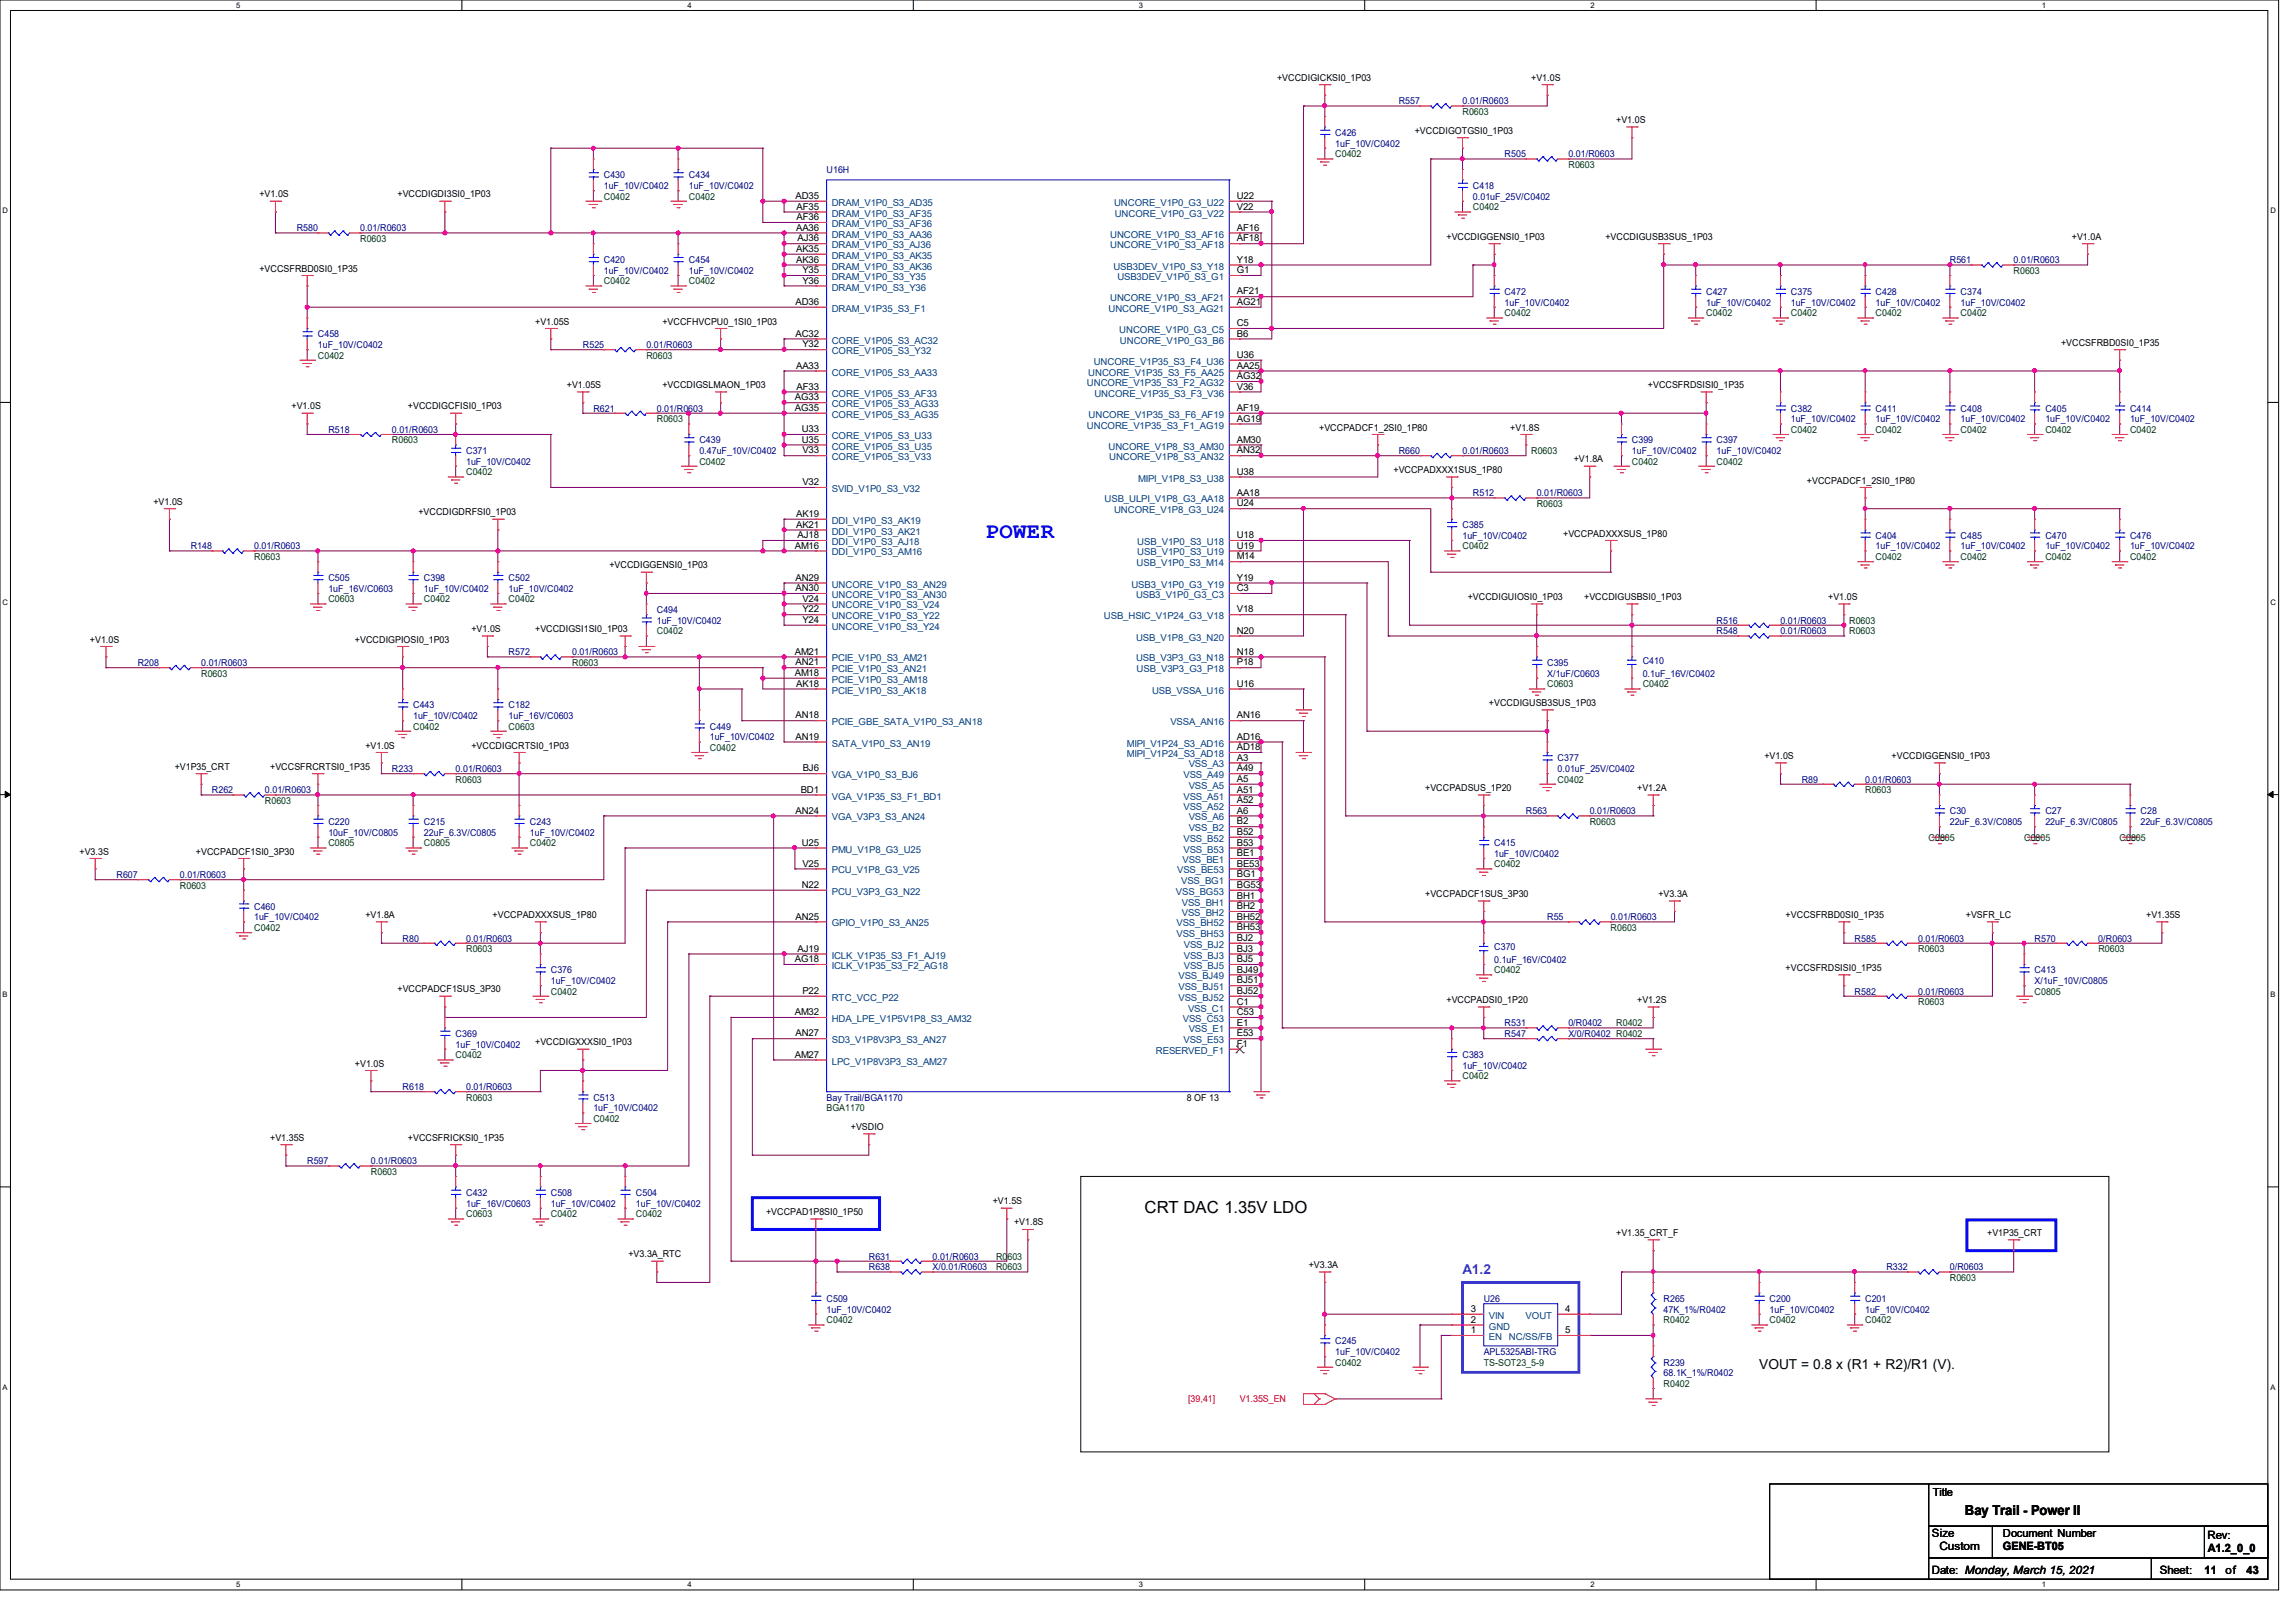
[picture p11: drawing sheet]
<svg xmlns="http://www.w3.org/2000/svg" width="297mm" height="210mm" viewBox="0 0 297 210" stroke-linecap="round" stroke-linejoin="round" font-family="sans-serif">
<defs><g id="words">
<text font-size="2.9" fill="#00f" x="127.6" y="69.6">POWER</text>
<text font-size="2.2" x="148.1" y="157">CRT DAC 1.35V LDO</text>
<text font-size="1.8" fill="#8000ff" x="189.3" y="164.8">A1.2</text>
<g font-size="1.8">
<text x="227.7" y="177.2">VOUT = 0.8 x (R1 + R2)/R1 (V).</text>
<text x="254.3" y="196">Bay Trail - Power II</text>
</g>
<g font-size="1.5">
<text x="250" y="203.7">Date: Monday, March 15, 2021</text>
<text x="250" y="198.8">Size</text>
<text x="251" y="200.6">Custom</text>
<text x="259.2" y="200.6">GENE-BT05</text>
<text x="279.5" y="203.7">Sheet:</text>
<text x="285.3" y="203.7">11</text>
<text x="285.7" y="199.1">Rev:</text>
<text x="285.7" y="200.8">A1.2_0_0</text>
<text x="288" y="203.7">of</text>
<text x="290.8" y="203.7">43</text>
</g>
<g font-size="1.4">
<text x="250.1" y="193.6">Title</text>
<text x="259.2" y="198.8">Document Number</text>
</g>
<g font-size="1.2">
<text x="165.3" y="10.5">+VCCDIGICKSI0_1P03</text>
<text x="198.2" y="10.5">+V1.0S</text>
<text x="183.1" y="17.3">+VCCDIGOTGSI0_1P03</text>
<text x="209.2" y="16">+V1.0S</text>
<text x="33.6" y="25.5">+V1.0S</text>
<text x="51.4" y="25.5">+VCCDIGDI3SI0_1P03</text>
<text x="103" y="25.7">AD35</text>
<text x="103" y="29.8">AA36</text>
<text x="103.1" y="27.1">AF35</text>
<text x="103.1" y="28.5">AF36</text>
<text x="160.1" y="25.7">U22</text>
<text x="160.1" y="27.1">V22</text>
<text x="160.1" y="29.8">AF16</text>
<text x="33.6" y="35.1">+VCCSFRBD0SI0_1P35</text>
<text x="103" y="32.6">AK35</text>
<text x="103" y="34">AK36</text>
<text x="103.2" y="31.2">AJ36</text>
<text x="103.8" y="35.3">Y35</text>
<text x="160.1" y="31.2">AF18</text>
<text x="160.1" y="35.3">G1</text>
<text x="160.1" y="34">Y18</text>
<text x="187.2" y="31">+VCCDIGGENSI0_1P03</text>
<text x="207.8" y="31">+VCCDIGUSB3SUS_1P03</text>
<text x="268.1" y="31">+V1.0A</text>
<text x="69.3" y="42">+V1.05S</text>
<text x="85.7" y="42">+VCCFHVCPU0_1SI0_1P03</text>
<text x="103" y="39.5">AD36</text>
<text x="103.8" y="36.7">Y36</text>
<text x="160.1" y="38.1">AF21</text>
<text x="160.1" y="39.5">AG21</text>
<text x="103" y="43.6">AC32</text>
<text x="103" y="47.7">AA33</text>
<text x="103.8" y="45">Y32</text>
<text x="160.1" y="43.6">B6</text>
<text x="160.1" y="42.2">C5</text>
<text x="160.1" y="47.7">AA25</text>
<text x="160.1" y="46.3">U36</text>
<text x="266.7" y="44.7">+VCCSFRBD0SI0_1P35</text>
<text x="37.7" y="53">+V1.0S</text>
<text x="52.8" y="53">+VCCDIGCFISI0_1P03</text>
<text x="73.4" y="50.2">+V1.05S</text>
<text x="85.7" y="50.2">+VCCDIGSLMAON_1P03</text>
<text x="102.9" y="51.8">AG33</text>
<text x="102.9" y="53.2">AG35</text>
<text x="103.1" y="50.4">AF33</text>
<text x="160.1" y="53.2">AF19</text>
<text x="160.1" y="50.4">V36</text>
<text x="160.1" y="49.1">AG32</text>
<text x="213.3" y="50.2">+VCCSFRDSISI0_1P35</text>
<text x="103.8" y="55.9">U33</text>
<text x="103.8" y="57.3">U35</text>
<text x="103.8" y="58.7">V33</text>
<text x="160.1" y="57.3">AM30</text>
<text x="160.1" y="58.7">AN32</text>
<text x="160.1" y="54.6">AG19</text>
<text x="170.7" y="55.7">+VCCPADCF1_2SI0_1P80</text>
<text x="195.4" y="55.7">+V1.8S</text>
<text x="203.7" y="59.8">+V1.8A</text>
<text x="19.9" y="65.3">+V1.0S</text>
<text x="103.8" y="62.8">V32</text>
<text x="160.1" y="65.5">U24</text>
<text x="160.1" y="61.4">U38</text>
<text x="160.1" y="64.1">AA18</text>
<text x="180.3" y="61.2">+VCCPADXXX1SUS_1P80</text>
<text x="233.8" y="62.6">+VCCPADCF1_2SI0_1P80</text>
<text x="54.1" y="66.7">+VCCDIGDRFSI0_1P03</text>
<text x="102.9" y="71">AM16</text>
<text x="103" y="66.9">AK19</text>
<text x="103" y="68.3">AK21</text>
<text x="103.2" y="69.6">AJ18</text>
<text x="160.1" y="69.6">U18</text>
<text x="160.1" y="71">U19</text>
<text x="202.3" y="69.4">+VCCPADXXXSUS_1P80</text>
<text x="78.9" y="73.5">+VCCDIGGENSI0_1P03</text>
<text x="103" y="75.1">AN29</text>
<text x="103" y="76.5">AN30</text>
<text x="103.8" y="77.9">V24</text>
<text x="160.1" y="76.5">C3</text>
<text x="160.1" y="75.1">Y19</text>
<text x="160.1" y="72.4">M14</text>
<text x="189.9" y="77.7">+VCCDIGUIOSI0_1P03</text>
<text x="205" y="77.7">+VCCDIGUSBSI0_1P03</text>
<text x="236.6" y="77.7">+V1.0S</text>
<text x="11.6" y="83.1">+V1.0S</text>
<text x="45.9" y="83.1">+VCCDIGPIOSI0_1P03</text>
<text x="61" y="81.8">+V1.0S</text>
<text x="69.3" y="81.8">+VCCDIGSI1SI0_1P03</text>
<text x="103.8" y="80.6">Y24</text>
<text x="103.8" y="79.2">Y22</text>
<text x="160.1" y="82">N20</text>
<text x="160.1" y="79.2">V18</text>
<text x="102.9" y="84.7">AM21</text>
<text x="102.9" y="87.5">AM18</text>
<text x="103" y="86.1">AN21</text>
<text x="103" y="88.9">AK18</text>
<text x="160.1" y="84.7">N18</text>
<text x="160.1" y="86.1">P18</text>
<text x="160.1" y="88.9">U16</text>
<text x="103" y="93">AN18</text>
<text x="103" y="95.7">AN19</text>
<text x="160.1" y="93">AN16</text>
<text x="160.1" y="95.7">AD16</text>
<text x="192.7" y="91.4">+VCCDIGUSB3SUS_1P03</text>
<text x="22.6" y="99.6">+V1P35_CRT</text>
<text x="35" y="99.6">+VCCSFRCRTSI0_1P35</text>
<text x="47.3" y="96.9">+V1.0S</text>
<text x="61" y="96.9">+VCCDIGCRTSI0_1P03</text>
<text x="103.9" y="99.8">BJ6</text>
<text x="160.1" y="98.4">A3</text>
<text x="160.1" y="101.2">A5</text>
<text x="160.1" y="99.8">A49</text>
<text x="160.1" y="97.1">AD18</text>
<text x="228.3" y="98.3">+V1.0S</text>
<text x="244.8" y="98.3">+VCCDIGGENSI0_1P03</text>
<text x="103" y="105.3">AN24</text>
<text x="103.6" y="102.6">BD1</text>
<text x="160.1" y="105.3">A6</text>
<text x="160.1" y="102.6">A51</text>
<text x="160.1" y="103.9">A52</text>
<text x="160.1" y="106.7">B2</text>
<text x="184.4" y="102.4">+VCCPADSUS_1P20</text>
<text x="211.9" y="102.4">+V1.2A</text>
<text x="10.3" y="110.6">+V3.3S</text>
<text x="25.4" y="110.6">+VCCPADCF1SI0_3P30</text>
<text x="103.8" y="109.4">U25</text>
<text x="103.8" y="112.1">V25</text>
<text x="160.1" y="108">B52</text>
<text x="160.1" y="109.4">B53</text>
<text x="160.1" y="110.8">BE1</text>
<text x="160.1" y="112.1">BE53</text>
<text x="160.1" y="113.5">BG1</text>
<text x="47.3" y="118.8">+V1.8A</text>
<text x="63.8" y="118.8">+VCCPADXXXSUS_1P80</text>
<text x="103" y="119">AN25</text>
<text x="103.8" y="114.9">N22</text>
<text x="160.1" y="114.9">BG53</text>
<text x="160.1" y="116.3">BH1</text>
<text x="160.1" y="117.6">BH2</text>
<text x="160.1" y="119">BH52</text>
<text x="184.4" y="116.1">+VCCPADCF1SUS_3P30</text>
<text x="214.6" y="116.1">+V3.3A</text>
<text x="231.1" y="118.8">+VCCSFRBD0SI0_1P35</text>
<text x="254.4" y="118.8">+VSFR_LC</text>
<text x="277.7" y="118.8">+V1.35S</text>
<text x="102.9" y="124.5">AG18</text>
<text x="103.2" y="123.1">AJ19</text>
<text x="160.1" y="120.4">BH53</text>
<text x="160.1" y="121.7">BJ2</text>
<text x="160.1" y="123.1">BJ3</text>
<text x="160.1" y="124.5">BJ5</text>
<text x="160.1" y="125.9">BJ49</text>
<text x="231.1" y="125.7">+VCCSFRDSISI0_1P35</text>
<text x="51.4" y="128.4">+VCCPADCF1SUS_3P30</text>
<text x="102.9" y="131.4">AM32</text>
<text x="103.8" y="128.6">P22</text>
<text x="160.1" y="127.3">BJ51</text>
<text x="160.1" y="128.6">BJ52</text>
<text x="160.1" y="130">C1</text>
<text x="160.1" y="131.4">C53</text>
<text x="187.2" y="129.8">+VCCPADSI0_1P20</text>
<text x="211.9" y="129.8">+V1.2S</text>
<text x="69.3" y="135.3">+VCCDIGXXXSI0_1P03</text>
<text x="102.9" y="136.9">AM27</text>
<text x="103" y="134.1">AN27</text>
<text x="160.1" y="135.5">F1</text>
<text x="160.1" y="132.7">E1</text>
<text x="160.1" y="134.1">E53</text>
<text x="45.9" y="138">+V1.0S</text>
<text x="153.6" y="142.4">8 OF 13</text>
<text x="35" y="147.6">+V1.35S</text>
<text x="52.8" y="147.6">+VCCSFRICKSI0_1P35</text>
<text x="110.1" y="146.3">+VSDIO</text>
<text x="128.5" y="155.8">+V1.5S</text>
<text x="99.1" y="157.2">+VCCPAD1P8SI0_1P50</text>
<text x="131.2" y="158.6">+V1.8S</text>
<text x="209.2" y="160">+V1.35_CRT_F</text>
<text x="257.2" y="160">+V1P35_CRT</text>
<text x="81.3" y="162.7">+V3.3A_RTC</text>
<text x="169.4" y="164.1">+V3.3A</text>
<text x="190.4" y="172.5">1</text>
<text x="190.4" y="171.2">2</text>
<text x="190.4" y="169.8">3</text>
<text x="202.6" y="169.8">4</text>
<text x="202.6" y="172.5">5</text>
</g>
<g font-size="1.2" fill="#000080">
<text x="172.8" y="17.6">C426</text>
<text x="181" y="13.5">R557</text>
<text x="189.3" y="13.5">0.01/R0603</text>
<text x="78.1" y="23.1">C430</text>
<text x="89.2" y="23.1">C434</text>
<text x="107" y="22.4">U16H</text>
<text x="172.8" y="19">1uF_10V/C0402</text>
<text x="194.7" y="20.3">R505</text>
<text x="203" y="20.3">0.01/R0603</text>
<text x="38.4" y="29.9">R580</text>
<text x="46.6" y="29.9">0.01/R0603</text>
<text x="78.1" y="24.4">1uF_10V/C0402</text>
<text x="89.2" y="24.4">1uF_10V/C0402</text>
<text x="190.6" y="24.4">C418</text>
<text x="190.6" y="25.8">0.01uF_25V/C0402</text>
<text x="78.1" y="34">C420</text>
<text x="78.1" y="35.4">1uF_10V/C0402</text>
<text x="89.2" y="34">C454</text>
<text x="89.2" y="35.4">1uF_10V/C0402</text>
<text x="252.3" y="34">R561</text>
<text x="260.6" y="34">0.01/R0603</text>
<text x="194.7" y="38.1">C472</text>
<text x="194.7" y="39.5">1uF_10V/C0402</text>
<text x="220.8" y="38.1">C427</text>
<text x="220.8" y="39.5">1uF_10V/C0402</text>
<text x="231.8" y="38.1">C375</text>
<text x="231.8" y="39.5">1uF_10V/C0402</text>
<text x="242.7" y="38.1">C428</text>
<text x="242.7" y="39.5">1uF_10V/C0402</text>
<text x="253.7" y="38.1">C374</text>
<text x="253.7" y="39.5">1uF_10V/C0402</text>
<text x="41.1" y="43.6">C458</text>
<text x="41.1" y="45">1uF_10V/C0402</text>
<text x="75.4" y="45">R525</text>
<text x="83.7" y="45">0.01/R0603</text>
<text x="76.8" y="53.3">R621</text>
<text x="85" y="53.3">0.01/R0603</text>
<text x="231.8" y="53.3">C382</text>
<text x="242.7" y="53.3">C411</text>
<text x="253.7" y="53.3">C408</text>
<text x="264.7" y="53.3">C405</text>
<text x="275.7" y="53.3">C414</text>
<text x="42.5" y="56">R518</text>
<text x="50.7" y="56">0.01/R0603</text>
<text x="60.3" y="58.7">C371</text>
<text x="90.5" y="57.4">C439</text>
<text x="90.5" y="58.7">0.47uF_10V/C0402</text>
<text x="181" y="58.7">R660</text>
<text x="189.3" y="58.7">0.01/R0603</text>
<text x="211.2" y="57.4">C399</text>
<text x="211.2" y="58.7">1uF_10V/C0402</text>
<text x="222.2" y="57.4">C397</text>
<text x="222.2" y="58.7">1uF_10V/C0402</text>
<text x="231.8" y="54.6">1uF_10V/C0402</text>
<text x="242.7" y="54.6">1uF_10V/C0402</text>
<text x="253.7" y="54.6">1uF_10V/C0402</text>
<text x="264.7" y="54.6">1uF_10V/C0402</text>
<text x="275.7" y="54.6">1uF_10V/C0402</text>
<text x="60.3" y="60.1">1uF_10V/C0402</text>
<text x="190.6" y="64.2">R512</text>
<text x="198.9" y="64.2">0.01/R0603</text>
<text x="24.7" y="71.1">R148</text>
<text x="32.9" y="71.1">0.01/R0603</text>
<text x="189.3" y="68.3">C385</text>
<text x="189.3" y="69.7">1uF_10V/C0402</text>
<text x="242.7" y="69.7">C404</text>
<text x="242.7" y="71.1">1uF_10V/C0402</text>
<text x="253.7" y="69.7">C485</text>
<text x="253.7" y="71.1">1uF_10V/C0402</text>
<text x="264.7" y="69.7">C470</text>
<text x="264.7" y="71.1">1uF_10V/C0402</text>
<text x="275.7" y="69.7">C476</text>
<text x="275.7" y="71.1">1uF_10V/C0402</text>
<text x="42.5" y="75.2">C505</text>
<text x="42.5" y="76.6">1uF_16V/C0603</text>
<text x="54.9" y="75.2">C398</text>
<text x="54.9" y="76.6">1uF_10V/C0402</text>
<text x="65.8" y="75.2">C502</text>
<text x="65.8" y="76.6">1uF_10V/C0402</text>
<text x="85" y="79.3">C494</text>
<text x="85" y="80.7">1uF_10V/C0402</text>
<text x="222.2" y="82">R548</text>
<text x="222.2" y="80.7">R516</text>
<text x="230.4" y="82">0.01/R0603</text>
<text x="230.4" y="80.7">0.01/R0603</text>
<text x="17.8" y="86.1">R208</text>
<text x="26" y="86.1">0.01/R0603</text>
<text x="65.8" y="84.8">R572</text>
<text x="74" y="84.8">0.01/R0603</text>
<text x="200.2" y="86.1">C395</text>
<text x="200.2" y="87.5">X/1uF/C0603</text>
<text x="212.6" y="85.9">C410</text>
<text x="212.6" y="87.5">0.1uF_16V/C0402</text>
<text x="53.5" y="91.7">C443</text>
<text x="53.5" y="93">1uF_10V/C0402</text>
<text x="65.8" y="91.7">C182</text>
<text x="65.8" y="93">1uF_16V/C0603</text>
<text x="91.9" y="94.4">C449</text>
<text x="91.9" y="95.8">1uF_10V/C0402</text>
<text x="50.7" y="99.9">R233</text>
<text x="59" y="99.9">0.01/R0603</text>
<text x="201.6" y="98.5">C377</text>
<text x="201.6" y="99.9">0.01uF_25V/C0402</text>
<text x="233.2" y="101.3">R89</text>
<text x="241.4" y="101.3">0.01/R0603</text>
<text x="27.4" y="102.6">R262</text>
<text x="34.3" y="102.6">0.01/R0603</text>
<text x="42.5" y="106.7">C220</text>
<text x="54.9" y="106.7">C215</text>
<text x="68.6" y="106.7">C243</text>
<text x="197.5" y="105.4">R563</text>
<text x="205.7" y="105.4">0.01/R0603</text>
<text x="252.3" y="105.4">C30</text>
<text x="252.3" y="106.7">22uF_6.3V/C0805</text>
<text x="264.7" y="105.4">C27</text>
<text x="264.7" y="106.7">22uF_6.3V/C0805</text>
<text x="277" y="105.4">C28</text>
<text x="277" y="106.7">22uF_6.3V/C0805</text>
<text x="15.1" y="113.6">R607</text>
<text x="23.3" y="113.6">0.01/R0603</text>
<text x="42.5" y="108.1">10uF_10V/C0805</text>
<text x="54.9" y="108.1">22uF_6.3V/C0805</text>
<text x="68.6" y="108.1">1uF_10V/C0402</text>
<text x="193.4" y="109.5">C415</text>
<text x="193.4" y="110.9">1uF_10V/C0402</text>
<text x="32.9" y="117.7">C460</text>
<text x="32.9" y="119.1">1uF_10V/C0402</text>
<text x="200.2" y="119.1">R55</text>
<text x="208.4" y="119.1">0.01/R0603</text>
<text x="52.1" y="121.8">R80</text>
<text x="60.3" y="121.8">0.01/R0603</text>
<text x="71.3" y="125.9">C376</text>
<text x="193.4" y="122.9">C370</text>
<text x="193.4" y="124.6">0.1uF_16V/C0402</text>
<text x="240" y="121.8">R585</text>
<text x="248.2" y="121.8">0.01/R0603</text>
<text x="263.3" y="125.9">C413</text>
<text x="263.3" y="121.8">R570</text>
<text x="271.6" y="121.8">0/R0603</text>
<text x="71.3" y="127.3">1uF_10V/C0402</text>
<text x="240" y="128.7">R582</text>
<text x="248.2" y="128.7">0.01/R0603</text>
<text x="263.3" y="127.3">X/1uF_10V/C0805</text>
<text x="59" y="134.2">C369</text>
<text x="59" y="135.5">1uF_10V/C0402</text>
<text x="189.3" y="136.9">C383</text>
<text x="194.7" y="134.2">R547</text>
<text x="194.7" y="132.8">R531</text>
<text x="203" y="134.2">X/0/R0402 R0402</text>
<text x="203" y="132.8">0/R0402</text>
<text x="52.1" y="141">R618</text>
<text x="60.3" y="141">0.01/R0603</text>
<text x="76.8" y="142.4">C513</text>
<text x="76.8" y="143.8">1uF_10V/C0402</text>
<text x="107" y="142.4">Bay Trail/BGA1170</text>
<text x="189.3" y="138.3">1uF_10V/C0402</text>
<text x="39.8" y="150.6">R597</text>
<text x="48" y="150.6">0.01/R0603</text>
<text x="60.3" y="154.7">C432</text>
<text x="71.3" y="154.7">C508</text>
<text x="82.3" y="154.7">C504</text>
<text x="60.3" y="156.1">1uF_16V/C0603</text>
<text x="71.3" y="156.1">1uF_10V/C0402</text>
<text x="82.3" y="156.1">1uF_10V/C0402</text>
<text x="112.4" y="163">R631</text>
<text x="112.4" y="164.3">R638</text>
<text x="120.7" y="163">0.01/R0603</text>
<text x="120.7" y="164.3">X/0.01/R0603</text>
<text x="244.1" y="164.3">R332</text>
<text x="252.3" y="164.3">0/R0603</text>
<text x="107" y="168.4">C509</text>
<text x="107" y="169.8">1uF_10V/C0402</text>
<text x="172.8" y="173.9">C245</text>
<text x="192" y="168.4">U26</text>
<text x="215.3" y="168.4">R265</text>
<text x="215.3" y="169.8">47K_1%/R0402</text>
<text x="229" y="168.4">C200</text>
<text x="229" y="169.8">1uF_10V/C0402</text>
<text x="241.4" y="168.4">C201</text>
<text x="241.4" y="169.8">1uF_10V/C0402</text>
<text x="172.8" y="175.3">1uF_10V/C0402</text>
<text x="192" y="175.3">APL5325ABI-TRG</text>
<text x="215.3" y="176.7">R239</text>
<text x="215.3" y="178.1">68.1K_1%/R0402</text>
</g>
<g font-size="1.2" fill="#004000">
<text x="189.3" y="14.9">R0603</text>
<text x="172.8" y="20.3">C0402</text>
<text x="203" y="21.7">R0603</text>
<text x="78.1" y="25.8">C0402</text>
<text x="89.2" y="25.8">C0402</text>
<text x="190.6" y="27.2">C0402</text>
<text x="46.6" y="31.3">R0603</text>
<text x="260.6" y="35.4">R0603</text>
<text x="78.1" y="36.8">C0402</text>
<text x="89.2" y="36.8">C0402</text>
<text x="194.7" y="40.9">C0402</text>
<text x="220.8" y="40.9">C0402</text>
<text x="231.8" y="40.9">C0402</text>
<text x="242.7" y="40.9">C0402</text>
<text x="253.7" y="40.9">C0402</text>
<text x="41.1" y="46.4">C0402</text>
<text x="83.6" y="46.4">R0603</text>
<text x="50.7" y="57.4">R0603</text>
<text x="85" y="54.6">R0603</text>
<text x="198.2" y="58.7">R0603</text>
<text x="231.8" y="56">C0402</text>
<text x="242.7" y="56">C0402</text>
<text x="253.7" y="56">C0402</text>
<text x="264.7" y="56">C0402</text>
<text x="275.7" y="56">C0402</text>
<text x="60.3" y="61.5">C0402</text>
<text x="90.5" y="60.1">C0402</text>
<text x="198.9" y="65.6">R0603</text>
<text x="211.2" y="60.1">C0402</text>
<text x="222.2" y="60.1">C0402</text>
<text x="189.3" y="71.1">C0402</text>
<text x="32.9" y="72.4">R0603</text>
<text x="42.5" y="77.9">C0603</text>
<text x="54.9" y="77.9">C0402</text>
<text x="65.8" y="77.9">C0402</text>
<text x="242.7" y="72.4">C0402</text>
<text x="253.7" y="72.4">C0402</text>
<text x="264.7" y="72.4">C0402</text>
<text x="275.7" y="72.4">C0402</text>
<text x="85" y="82">C0402</text>
<text x="239.3" y="82">R0603</text>
<text x="239.3" y="80.7">R0603</text>
<text x="26" y="87.5">R0603</text>
<text x="74" y="86.1">R0603</text>
<text x="200.2" y="88.9">C0603</text>
<text x="212.6" y="88.9">C0402</text>
<text x="53.5" y="94.4">C0402</text>
<text x="65.8" y="94.4">C0603</text>
<text x="59" y="101.3">R0603</text>
<text x="91.9" y="97.2">C0402</text>
<text x="201.6" y="101.3">C0402</text>
<text x="34.3" y="104">R0603</text>
<text x="205.7" y="106.7">R0603</text>
<text x="241.4" y="102.6">R0603</text>
<text x="42.5" y="109.5">C0805</text>
<text x="54.9" y="109.5">C0805</text>
<text x="68.6" y="109.5">C0402</text>
<text x="193.4" y="112.2">C0402</text>
<text x="249.6" y="108.8">C0805</text>
<text x="262" y="108.8">C0805</text>
<text x="274.3" y="108.8">C0805</text>
<text x="23.3" y="115">R0603</text>
<text x="32.9" y="120.4">C0402</text>
<text x="60.3" y="123.2">R0603</text>
<text x="193.4" y="125.9">C0402</text>
<text x="208.4" y="120.4">R0603</text>
<text x="248.2" y="123.2">R0603</text>
<text x="271.6" y="123.2">R0603</text>
<text x="71.3" y="128.7">C0402</text>
<text x="248.2" y="130">R0603</text>
<text x="263.3" y="128.7">C0805</text>
<text x="59" y="136.9">C0402</text>
<text x="209.2" y="132.8">R0402</text>
<text x="60.3" y="142.4">R0603</text>
<text x="107" y="143.8">BGA1170</text>
<text x="189.3" y="139.7">C0402</text>
<text x="76.8" y="145.2">C0402</text>
<text x="48" y="152">R0603</text>
<text x="60.3" y="157.5">C0603</text>
<text x="71.3" y="157.5">C0402</text>
<text x="82.3" y="157.5">C0402</text>
<text x="128.9" y="163">R0603</text>
<text x="128.9" y="164.3">R0603</text>
<text x="252.3" y="165.7">R0603</text>
<text x="107" y="171.2">C0402</text>
<text x="215.3" y="171.2">R0402</text>
<text x="229" y="171.2">C0402</text>
<text x="241.4" y="171.2">C0402</text>
<text x="172.8" y="176.7">C0402</text>
<text x="192" y="176.7">TS-SOT23_5-9</text>
<text x="215.3" y="179.4">R0402</text>
</g>
<g font-size="1.2" fill="#004080">
<text x="107.6" y="26.6">DRAM_V1P0_S3_AD35</text>
<text x="107.6" y="28">DRAM_V1P0_S3_AF35</text>
<text x="107.6" y="29.4">DRAM_V1P0_S3_AF36</text>
<text x="144.2" y="26.6">UNCORE_V1P0_G3_U22</text>
<text x="144.3" y="28">UNCORE_V1P0_G3_V22</text>
<text x="107.6" y="30.7">DRAM_V1P0_S3_AA36</text>
<text x="107.6" y="32.1">DRAM_V1P0_S3_AJ36</text>
<text x="107.6" y="33.5">DRAM_V1P0_S3_AK35</text>
<text x="107.6" y="34.9">DRAM_V1P0_S3_AK36</text>
<text x="143.7" y="30.7">UNCORE_V1P0_S3_AF16</text>
<text x="143.7" y="32.1">UNCORE_V1P0_S3_AF18</text>
<text x="144.1" y="34.9">USB3DEV_V1P0_S3_Y18</text>
<text x="107.6" y="36.2">DRAM_V1P0_S3_Y35</text>
<text x="107.6" y="37.6">DRAM_V1P0_S3_Y36</text>
<text x="107.6" y="40.3">DRAM_V1P35_S3_F1</text>
<text x="143.5" y="40.3">UNCORE_V1P0_S3_AG21</text>
<text x="143.7" y="39">UNCORE_V1P0_S3_AF21</text>
<text x="144.6" y="36.2">USB3DEV_V1P0_S3_G1</text>
<text x="107.6" y="44.4">CORE_V1P05_S3_AC32</text>
<text x="107.6" y="45.8">CORE_V1P05_S3_Y32</text>
<text x="141.6" y="47.2">UNCORE_V1P35_S3_F4_U36</text>
<text x="144.9" y="43.1">UNCORE_V1P0_G3_C5</text>
<text x="144.9" y="44.4">UNCORE_V1P0_G3_B6</text>
<text x="107.6" y="48.6">CORE_V1P05_S3_AA33</text>
<text x="107.6" y="51.3">CORE_V1P05_S3_AF33</text>
<text x="107.6" y="52.7">CORE_V1P05_S3_AG33</text>
<text x="140.7" y="50">UNCORE_V1P35_S3_F2_AG32</text>
<text x="140.8" y="48.6">UNCORE_V1P35_S3_F5_AA25</text>
<text x="141.6" y="51.3">UNCORE_V1P35_S3_F3_V36</text>
<text x="107.6" y="54.1">CORE_V1P05_S3_AG35</text>
<text x="107.6" y="56.8">CORE_V1P05_S3_U33</text>
<text x="107.6" y="58.2">CORE_V1P05_S3_U35</text>
<text x="107.6" y="59.6">CORE_V1P05_S3_V33</text>
<text x="140.7" y="55.5">UNCORE_V1P35_S3_F1_AG19</text>
<text x="140.9" y="54.1">UNCORE_V1P35_S3_F6_AF19</text>
<text x="143.5" y="58.2">UNCORE_V1P8_S3_AM30</text>
<text x="143.5" y="59.6">UNCORE_V1P8_S3_AN32</text>
<text x="107.6" y="63.7">SVID_V1P0_S3_V32</text>
<text x="143" y="65">USB_ULPI_V1P8_G3_AA18</text>
<text x="147.3" y="62.3">MIPI_V1P8_S3_U38</text>
<text x="107.6" y="70.5">DDI_V1P0_S3_AJ18</text>
<text x="107.6" y="67.8">DDI_V1P0_S3_AK19</text>
<text x="107.6" y="69.2">DDI_V1P0_S3_AK21</text>
<text x="107.6" y="71.9">DDI_V1P0_S3_AM16</text>
<text x="144.2" y="66.4">UNCORE_V1P8_G3_U24</text>
<text x="147.2" y="70.5">USB_V1P0_S3_U18</text>
<text x="147.2" y="71.9">USB_V1P0_S3_U19</text>
<text x="107.6" y="76">UNCORE_V1P0_S3_AN29</text>
<text x="107.6" y="77.4">UNCORE_V1P0_S3_AN30</text>
<text x="146.4" y="76">USB3_V1P0_G3_Y19</text>
<text x="147" y="77.4">USB3_V1P0_G3_C3</text>
<text x="147.1" y="73.3">USB_V1P0_S3_M14</text>
<text x="107.6" y="78.7">UNCORE_V1P0_S3_V24</text>
<text x="107.6" y="81.5">UNCORE_V1P0_S3_Y24</text>
<text x="107.6" y="80.1">UNCORE_V1P0_S3_Y22</text>
<text x="142.9" y="80.1">USB_HSIC_V1P24_G3_V18</text>
<text x="147" y="82.9">USB_V1P8_G3_N20</text>
<text x="107.6" y="87">PCIE_V1P0_S3_AN21</text>
<text x="107.6" y="85.6">PCIE_V1P0_S3_AM21</text>
<text x="107.6" y="88.3">PCIE_V1P0_S3_AM18</text>
<text x="107.6" y="89.7">PCIE_V1P0_S3_AK18</text>
<text x="147" y="85.6">USB_V3P3_G3_N18</text>
<text x="147.1" y="87">USB_V3P3_G3_P18</text>
<text x="149.1" y="89.7">USB_VSSA_U16</text>
<text x="107.6" y="93.9">PCIE_GBE_SATA_V1P0_S3_AN18</text>
<text x="151.5" y="93.9">VSSA_AN16</text>
<text x="107.6" y="96.6">SATA_V1P0_S3_AN19</text>
<text x="107.6" y="100.7">VGA_V1P0_S3_BJ6</text>
<text x="145.8" y="96.6">MIPI_V1P24_S3_AD16</text>
<text x="145.8" y="98">MIPI_V1P24_S3_AD18</text>
<text x="153.2" y="100.7">VSS_A49</text>
<text x="153.8" y="99.3">VSS_A3</text>
<text x="107.6" y="103.5">VGA_V1P35_S3_F1_BD1</text>
<text x="107.6" y="106.2">VGA_V3P3_S3_AN24</text>
<text x="153.2" y="103.5">VSS_A51</text>
<text x="153.2" y="104.8">VSS_A52</text>
<text x="153.8" y="102.1">VSS_A5</text>
<text x="153.8" y="106.2">VSS_A6</text>
<text x="153.8" y="107.6">VSS_B2</text>
<text x="107.6" y="113">PCU_V1P8_G3_V25</text>
<text x="107.6" y="110.3">PMU_V1P8_G3_U25</text>
<text x="152.4" y="113">VSS_BE53</text>
<text x="153" y="111.7">VSS_BE1</text>
<text x="153.2" y="108.9">VSS_B52</text>
<text x="153.2" y="110.3">VSS_B53</text>
<text x="107.6" y="119.9">GPIO_V1P0_S3_AN25</text>
<text x="107.6" y="115.8">PCU_V3P3_G3_N22</text>
<text x="152.2" y="115.8">VSS_BG53</text>
<text x="152.3" y="119.9">VSS_BH52</text>
<text x="152.9" y="114.4">VSS_BG1</text>
<text x="152.9" y="117.2">VSS_BH1</text>
<text x="152.9" y="118.5">VSS_BH2</text>
<text x="107.6" y="124">ICLK_V1P35_S3_F1_AJ19</text>
<text x="107.6" y="125.4">ICLK_V1P35_S3_F2_AG18</text>
<text x="152.3" y="121.3">VSS_BH53</text>
<text x="153.2" y="122.6">VSS_BJ2</text>
<text x="153.2" y="124">VSS_BJ3</text>
<text x="153.2" y="125.4">VSS_BJ5</text>
<text x="107.6" y="129.5">RTC_VCC_P22</text>
<text x="152.5" y="126.7">VSS_BJ49</text>
<text x="152.5" y="128.1">VSS_BJ51</text>
<text x="152.5" y="129.5">VSS_BJ52</text>
<text x="153.7" y="130.9">VSS_C1</text>
<text x="107.6" y="132.2">HDA_LPE_V1P5V1P8_S3_AM32</text>
<text x="107.6" y="137.8">LPC_V1P8V3P3_S3_AM27</text>
<text x="107.6" y="135">SD3_V1P8V3P3_S3_AN27</text>
<text x="149.6" y="136.4">RESERVED_F1</text>
<text x="153.1" y="132.2">VSS_C53</text>
<text x="153.2" y="135">VSS_E53</text>
<text x="153.8" y="133.6">VSS_E1</text>
<text x="192.7" y="173.4">EN</text>
<text x="192.7" y="172">GND</text>
<text x="192.7" y="170.6">VIN</text>
<text x="195.3" y="173.4">NC/SS/FB</text>
<text x="197.4" y="170.6">VOUT</text>
</g>
<g font-size="1.2" fill="#f00">
<text x="153.8" y="181.5">[39,41]</text>
<text x="160.4" y="181.5">V1.35S_EN</text>
</g>
<g font-size="1">
<text x="30.6" y="1">5</text>
<text x="89" y="1">4</text>
<text x="147.4" y="1">3</text>
<text x="205.8" y="1">2</text>
<text x="264.2" y="1">1</text>
<text x=".3" y="27.6">D</text>
<text x="293.8" y="27.6">D</text>
<text x=".3" y="78.3">C</text>
<text x="293.8" y="78.3">C</text>
<text x=".3" y="129.1">B</text>
<text x="293.8" y="129.1">B</text>
<text x=".3" y="179.8">A</text>
<text x="293.8" y="179.8">A</text>
<text x="30.6" y="205.4">5</text>
<text x="89" y="205.4">4</text>
<text x="147.4" y="205.4">3</text>
<text x="205.8" y="205.4">2</text>
<text x="264.2" y="205.4">1</text>
</g>
</g></defs>
<path d="M0 0h294.9v205.7h-294.9zM1.4 1.4h292.1v202.9h-292.1z" fill="none" stroke="#000" stroke-width=".13"/>
<g fill="#fff">
<path d="M30.6 .1h.5v1.1h-.5z"/>
<path d="M30.6 204.5h.5v1.1h-.5z"/>
</g>
<path d="M59.8 0v1.4M59.8 204.3v1.4" fill="none" stroke="#000" stroke-width=".13"/>
<g fill="#fff">
<path d="M89 .1h.5v1.1h-.5z"/>
<path d="M89 204.5h.5v1.1h-.5z"/>
</g>
<path d="M118.2 0v1.4M118.2 204.3v1.4" fill="none" stroke="#000" stroke-width=".13"/>
<g fill="#fff">
<path d="M147.4 .1h.6v1.1h-.6z"/>
<path d="M147.4 204.5h.6v1.1h-.6z"/>
</g>
<path d="M176.6 0v1.4M176.6 204.3v1.4" fill="none" stroke="#000" stroke-width=".13"/>
<g fill="#fff">
<path d="M205.8 .1h.6v1.1h-.6z"/>
<path d="M205.8 204.5h.6v1.1h-.6z"/>
</g>
<path d="M235 0v1.4M235 204.3v1.4" fill="none" stroke="#000" stroke-width=".13"/>
<g fill="#fff">
<path d="M264.2 .1h.6v1.1h-.6z"/>
<path d="M264.2 204.5h.6v1.1h-.6z"/>
<path d="M.3 26.7h.8v1.1h-.8z"/>
<path d="M293.8 26.7h.8v1.1h-.8z"/>
<path d="M.3 77.4h.8v1.1h-.8z"/>
<path d="M293.8 77.4h.8v1.1h-.8z"/>
</g>
<path d="M0 52.1h1.4M293.5 52.1h1.4" fill="none" stroke="#000" stroke-width=".13"/>
<g fill="#fff">
<path d="M.3 128.2h.7v1.1h-.7z"/>
<path d="M293.8 128.2h.7v1.1h-.7z"/>
</g>
<path d="M0 102.8h1.4M293.5 102.8h1.4" fill="none" stroke="#000" stroke-width=".13"/>
<path d="M.7 102.4l.7 .4-.7 .4zM293.5 102.8l.7-.4v.8z" fill="#000" stroke="#000" stroke-width=".13"/>
<g fill="#fff">
<path d="M.3 178.9h.7v1.1h-.7z"/>
<path d="M293.8 178.9h.7v1.1h-.7z"/>
</g>
<path d="M0 153.6h1.4M139.9 152.2h133v35.7h-133zM293.5 153.6h1.4M229 192h20.6v12.3h-20.6zM249.6 197.5h8.3v4.1h-8.3zM249.6 192h43.9v5.5h-43.9zM257.9 197.5h35.6v4.1h-35.6zM285.3 197.5h8.2v4.1h-8.2zM249.6 201.6h28.8v2.7h-28.8zM278.4 201.6h15.1v2.7h-15.1z" fill="none" stroke="#000" stroke-width=".13"/>
<path d="M97.4 155h16.4v4.1h-16.4zM254.6 157.9h11.5v3.9h-11.5z" fill="none" stroke="#00f" stroke-width=".38"/>
<path d="M189.3 165.9h15v11.7h-15z" fill="none" stroke="#8000ff" stroke-width=".38"/>
<g fill="none" stroke="#800040" stroke-width=".13">
<path d="M71.3 19.2h.1M71.3 19.2v10.9M71.3 19.2h27.4M76.8 19.2h.1M76.8 19.2v1.4M87.8 19.2h.1M87.8 19.2v1.4M98.7 19.2h.1M98.7 19.2v9.6M168.7 13.7h.1M168.7 13.7v17.8h-8.3M168.7 13.7h15.1"/>
<path d="M171.4 13.7h.1M171.4 19.2h.1M171.4 12.3h.1M171.4 12.3v2.8M171.4 19.2v1.4M189.3 13.7h.1M189.3 19.2h.1M189.3 19.2v2.7M200.2 12.3h.1M200.2 12.3v1.4h-10.9M211.2 17.8h.1M211.2 17.8v2.8h-8.2"/>
<path d="M35.6 30.1h.1M35.6 27.4h.1M35.6 30.1h5.5M35.6 27.4v2.7M39.8 39.8h.1M39.8 37h.1M39.8 37v4.1M39.8 39.8h65.8M46.6 30.1h.1M46.6 30.1h59M57.6 27.4h.1M57.6 30.1h.1"/>
<path d="M57.6 27.4v2.7M71.3 30.1h.1M76.8 30.1h.1M76.8 35.6h.1M76.8 24.7h.1M76.8 24.7v1.3M76.8 30.1v1.4M76.8 35.6v1.4M87.8 35.6h.1M87.8 30.1h.1M87.8 24.7h.1M87.8 24.7v1.3"/>
<path d="M87.8 30.1v1.4M87.8 35.6v1.4M98.7 28.8h.1M98.7 26h.1M98.7 26h6.9M98.7 28.8h6.9M101.5 32.9h.1M101.5 31.5h.1M101.5 34.3h.1M101.5 30.1h.1M101.5 26h.1M101.5 27.4h.1"/>
<path d="M101.5 35.6h.1M101.5 37h.1M101.5 26v1.4M101.5 30.1v6.9M101.5 27.4h4.1M101.5 31.5h4.1M101.5 32.9h4.1M101.5 34.3h4.1M101.5 35.6h4.1M101.5 37h4.1M160.4 27.4h.1M160.4 31.5h.1"/>
<path d="M160.4 30.1h.1M160.4 35.6h.1M160.4 39.8h.1M160.4 38.4h.1M160.4 34.3h.1M160.4 26h.1M160.4 26h4.2M160.4 27.4h4.2M160.4 30.1h2.8M163.2 31.5h.1M163.2 34.3h.1M163.2 38.4h.1"/>
<path d="M163.2 30.1h.1M163.2 34.3v1.3h-2.8M163.2 38.4v1.4h-2.8M163.2 30.1v1.4M164.6 26h.1M164.6 27.4h.1M164.6 26v17.9h-4.2M185.2 20.6h.1M185.2 20.6v13.7h-24.8M185.2 20.6h12.3M189.3 20.6h.1M189.3 26h.1"/>
<path d="M189.3 26v1.4M190.6 34.3h.1M190.6 34.3h2.8M190.6 34.3v4.1h-30.2M193.4 34.3h.1M193.4 32.9h.1M193.4 39.8h.1M193.4 32.9v2.7M193.4 39.8v1.3M203 20.6h.1M215.3 34.3h.1M215.3 32.9h.1"/>
<path d="M215.3 34.3h39.8M215.3 32.9v9.6h-54.9M219.5 34.3h.1M219.5 39.8h.1M219.5 34.3v1.3M219.5 39.8v1.3M230.4 34.3h.1M230.4 39.8h.1M230.4 34.3v1.3M230.4 39.8v1.3M241.4 34.3h.1M241.4 39.8h.1"/>
<path d="M241.4 34.3v1.3M241.4 39.8v1.3M252.3 39.8h.1M252.3 34.3h.1M252.3 34.3v1.3M252.3 39.8v1.3M260.6 34.3h.1M270.2 32.9h.1M270.2 32.9v1.4h-9.6M39.8 56.2h.1M39.8 54.9h.1M39.8 45.3h.1"/>
<path d="M39.8 56.2h5.5M39.8 45.3v1.3M39.8 54.9v1.3M50.7 56.2h.1M50.7 56.2h20.6M59 56.2h.1M59 54.9h.1M59 54.9v1.3M71.3 56.2h.1M71.3 43.9h.1M71.3 45.3h.1M71.3 45.3h6.8"/>
<path d="M71.3 43.9v1.4M71.3 56.2v6.9M75.4 53.5h.1M75.4 52.1h.1M75.4 53.5h4.1M75.4 52.1v1.4M83.7 45.3h.1M83.7 45.3h21.9M85 53.5h.1M85 53.5h20.6M89.2 53.5h.1M89.2 59h.1"/>
<path d="M89.2 53.5v1.4M89.2 59v1.3M93.3 45.3h.1M93.3 43.9h.1M93.3 52.1h.1M93.3 53.5h.1M93.3 43.9v1.4M93.3 52.1v1.4M101.5 43.9h.1M101.5 45.3h.1M101.5 50.7h.1M101.5 52.1h.1"/>
<path d="M101.5 57.6h.1M101.5 56.2h.1M101.5 59h.1M101.5 53.5h.1M101.5 48h.1M101.5 43.9h4.1M101.5 50.7h4.1M101.5 43.9v1.4M101.5 48v11M101.5 52.1h4.1M101.5 56.2h4.1M101.5 57.6h4.1"/>
<path d="M101.5 59h4.1M101.5 48h4.1M160.4 46.6h.1M160.4 48h.1M160.4 49.4h.1M160.4 50.7h.1M160.4 43.9h.1M160.4 42.5h.1M160.4 53.5h.1M160.4 54.9h.1M160.4 57.6h.1M160.4 59h.1"/>
<path d="M160.4 57.6h2.8M160.4 59h23.4M160.4 53.5h60.4M160.4 48h113.9M160.4 46.6h2.8M160.4 49.4h2.8M163.2 48h.1M163.2 49.4h.1M163.2 59h.1M163.2 46.6h.1M163.2 53.5h.1M163.2 57.6h.1"/>
<path d="M163.2 46.6v4.1h-2.8M163.2 53.5v1.4h-2.8M163.2 57.6v1.4M164.6 42.5h.1M178.3 57.6h.1M178.3 59h.1M178.3 57.6v4.1h-17.9M189.3 59h.1M197.5 57.6h.1M197.5 57.6v1.4h-8.2M209.8 59h.1M209.8 53.5h.1"/>
<path d="M209.8 53.5v1.4M209.8 59v1.3M220.8 52.1h.1M220.8 59h.1M220.8 53.5h.1M220.8 52.1v2.8M220.8 59v1.3M230.4 54.9h.1M230.4 48h.1M230.4 48v2.7M230.4 54.9v1.3M241.4 48h.1"/>
<path d="M241.4 54.9h.1M241.4 48v2.7M241.4 54.9v1.3M252.3 48h.1M252.3 54.9h.1M252.3 48v2.7M252.3 54.9v1.3M263.3 48h.1M263.3 54.9h.1M263.3 48v2.7M263.3 54.9v1.3M274.3 48h.1"/>
<path d="M274.3 54.9h.1M274.3 46.6h.1M274.3 46.6v4.1M274.3 54.9v1.3M21.9 71.3h.1M21.9 67.2h.1M21.9 71.3h5.5M21.9 67.2v4.1M32.9 71.3h.1M32.9 71.3h72.7M41.1 78.1h.1M41.1 71.3h.1"/>
<path d="M41.1 71.3v1.4M41.1 76.8v1.3M53.5 71.3h.1M53.5 76.8h.1M53.5 71.3v1.4M53.5 76.8v1.3M59 60.3h.1M59 60.3v1.4M64.4 76.8h.1M64.4 71.3h.1M64.4 68.6h.1M64.4 68.6v4.1"/>
<path d="M64.4 76.8v1.3M71.3 63.1h.1M71.3 63.1h34.3M83.7 76.8h.1M83.7 75.4h.1M83.7 76.8h21.9M83.7 75.4v2.7M98.7 69.9h.1M98.7 71.3h.1M98.7 69.9h6.9M98.7 69.9v1.4M101.5 71.3h.1"/>
<path d="M101.5 75.4h.1M101.5 76.8h.1M101.5 78.1h.1M101.5 79.5h.1M101.5 67.2h.1M101.5 68.6h.1M101.5 67.2v4.1M101.5 75.4v5.5M101.5 75.4h4.1M101.5 78.1h4.1M101.5 79.5h4.1M101.5 67.2h4.1"/>
<path d="M101.5 68.6h4.1M160.4 71.3h.1M160.4 76.8h.1M160.4 79.5h.1M160.4 64.4h.1M160.4 75.4h.1M160.4 69.9h.1M160.4 61.7h.1M160.4 65.8h.1M160.4 72.7h.1M160.4 75.4h16.5M160.4 79.5h13.8"/>
<path d="M160.4 65.8h24.8v8.2M160.4 69.9h22M160.4 64.4h33M160.4 72.7h19.3v9.6M163.2 69.9h.1M163.2 69.9v1.4h-2.8M164.6 75.4h.1M164.6 75.4v1.4h-4.2M168.7 65.8h.1M168.7 65.8v16.5h-8.3M174.2 79.5h.1M174.2 79.5v26.1"/>
<path d="M176.9 75.4h.1M176.9 75.4v19.2M182.4 69.9h.1M182.4 69.9v11M185.2 74h.1M185.2 74h23.2M187.9 64.4h.1M187.9 69.9h.1M187.9 63.1h.1M187.9 63.1v2.7M187.9 69.9v1.4M198.9 64.4h.1"/>
<path d="M198.9 79.5v4.2M205.7 61.7h.1M205.7 61.7v2.7h-6.8M208.4 74h.1M208.4 71.3h.1M208.4 71.3v2.7M211.2 79.5h.1M211.2 79.5v4.2M238.6 79.5h.1M238.6 79.5v2.8M241.4 71.3h.1M241.4 65.8h.1"/>
<path d="M241.4 64.4h.1M241.4 64.4v2.8M241.4 71.3v1.4M241.4 65.8h32.9M252.3 71.3h.1M252.3 65.8h.1M252.3 65.8v1.4M252.3 71.3v1.4M263.3 71.3h.1M263.3 65.8h.1M263.3 65.8v1.4M263.3 71.3v1.4"/>
<path d="M274.3 71.3h.1M274.3 65.8h.1M274.3 65.8v1.4M274.3 71.3v1.4M13.7 86.4h.1M13.7 85h.1M13.7 86.4h6.9M13.7 85v1.4M26 86.4h.1M26 86.4h72.7M49.4 98.7h.1M49.4 98.7v1.4"/>
<path d="M52.1 86.4h.1M52.1 93.3h.1M52.1 85v4.2M52.1 93.3v1.3M63.1 85h.1M63.1 83.7h.1M63.1 85h5.5M63.1 83.7v1.3M64.4 86.4h.1M64.4 93.3h.1M64.4 86.4v2.8M64.4 93.3v1.3"/>
<path d="M67.2 98.7h.1M67.2 98.7v5.5M74 85h.1M74 85h31.6M80.9 83.7h.1M80.9 85h.1M80.9 83.7v1.3M83.7 82.3h.1M83.7 82.3v1.4M90.5 85h.1M90.5 96h.1M90.5 89.2h.1"/>
<path d="M90.5 89.2h5.5M90.5 85v6.9M90.5 96v1.4M96 93.3h.1M96 89.2h.1M96 93.3h9.6M96 89.2v4.1M98.7 87.8h.1M98.7 86.4h.1M98.7 86.4v2.8h6.9M98.7 87.8h6.9M101.5 80.9h.1"/>
<path d="M101.5 85h.1M101.5 86.4h.1M101.5 96h.1M101.5 85v11M101.5 80.9h4.1M101.5 86.4h4.1M101.5 96h4.1M105.6 89.2h.1M160.4 89.2h.1M160.4 93.3h.1M160.4 86.4h.1M160.4 85h.1"/>
<path d="M160.4 98.7h.1M160.4 82.3h.1M160.4 97.4h.1M160.4 85h11M160.4 96h5.5M160.4 89.2h8.3M160.4 93.3h8.3M160.4 98.7h2.8M160.4 97.4h2.8M163.2 85h.1M163.2 98.7h.1M163.2 96h.1"/>
<path d="M163.2 97.4h.1M163.2 85v1.4h-2.8M163.2 96v1.4M163.2 98.7v42.6M165.9 96h.1M165.9 96v37M168.7 89.2h.1M168.7 93.3h.1M168.7 89.2v2.7M168.7 93.3v4.1M171.4 85h.1M171.4 85v34.3"/>
<path d="M176.9 94.6h.1M176.9 94.6h23.3M179.7 82.3h.1M179.7 82.3h45.2M182.4 80.9h.1M182.4 80.9h42.5M198.9 87.8h.1M198.9 82.3h.1M198.9 83.7h.1M198.9 87.8v1.4M200.2 93.3h.1M200.2 94.6h.1"/>
<path d="M200.2 93.3v2.7M211.2 80.9h.1M211.2 89.2h.1M211.2 87.8v1.4M230.4 80.9h.1M230.4 80.9h8.2M230.4 82.3h8.2M238.6 82.3h.1M238.6 80.9h.1M12.3 113.8h.1M12.3 112.4h.1M12.3 113.8h5.5"/>
<path d="M12.3 112.4v1.4M23.3 113.8h.1M26 101.5h.1M26 102.9h.1M26 102.9h4.1M26 101.5v1.4M31.5 113.8h.1M31.5 112.4h.1M31.5 119.3h.1M31.5 112.4v2.8M31.5 119.3v1.4M35.6 102.9h.1"/>
<path d="M35.6 102.9h70M41.1 102.9h.1M41.1 108.3h.1M41.1 101.5v2.7M41.1 108.3v1.4M49.4 100.1h.1M49.4 100.1h4.1M53.5 102.9h.1M53.5 108.3h.1M53.5 102.9v1.3M53.5 108.3v1.4M59 100.1h.1"/>
<path d="M59 100.1h46.6M67.2 100.1h.1M67.2 108.3h.1M67.2 108.3v1.4M78.1 105.6h.1M78.1 105.6h27.5M78.1 105.6v8.2h-54.8M80.9 109.7h.1M80.9 109.7h24.7M80.9 109.7v12.3h-20.6M83.7 115.2h.1M83.7 115.2v16.5h-26.1"/>
<path d="M83.7 115.2h21.9M86.4 119.3h.1M86.4 119.3h19.2M86.4 119.3v19.2h-16.5M100.1 105.6h.1M100.1 105.6v31.6M102.9 109.7h.1M102.9 112.4h.1M102.9 112.4h2.7M102.9 109.7v2.7M160.4 100.1h.1M160.4 101.5h.1"/>
<path d="M160.4 102.9h.1M160.4 119.3h.1M160.4 117.9h.1M160.4 116.6h.1M160.4 115.2h.1M160.4 113.8h.1M160.4 112.4h.1M160.4 111.1h.1M160.4 109.7h.1M160.4 108.3h.1M160.4 107h.1M160.4 105.6h.1"/>
<path d="M160.4 104.2h.1M160.4 100.1h2.8M160.4 102.9h2.8M160.4 105.6h2.8M160.4 113.8h2.8M160.4 109.7h2.8M160.4 112.4h2.8M160.4 115.2h2.8M160.4 119.3h2.8M160.4 101.5h2.8M160.4 117.9h2.8M160.4 116.6h2.8"/>
<path d="M160.4 111.1h2.8M160.4 108.3h2.8M160.4 107h2.8M160.4 104.2h2.8M163.2 100.1h.1M163.2 102.9h.1M163.2 119.3h.1M163.2 107h.1M163.2 104.2h.1M163.2 105.6h.1M163.2 101.5h.1M163.2 111.1h.1"/>
<path d="M163.2 109.7h.1M163.2 108.3h.1M163.2 113.8h.1M163.2 112.4h.1M163.2 115.2h.1M163.2 117.9h.1M163.2 116.6h.1M171.4 119.3h.1M171.4 119.3h31.6M174.2 105.6h.1M174.2 105.6h26M192 119.3h.1"/>
<path d="M192 111.1h.1M192 117.9h.1M192 105.6h.1M192 104.2v2.8M192 111.1v1.3M192 117.9v2.8M200.2 100.1h.1M200.2 100.1v1.4M205.7 105.6h8.3M208.4 119.3h.1M214 104.2h.1M214 105.6h.1"/>
<path d="M214 104.2v1.4M216.7 117.9h.1M216.7 117.9v1.4h-8.3M230.4 101.5h.1M230.4 100.1h.1M230.4 100.1v1.4M230.4 101.5h5.5M241.4 101.5h.1M241.4 101.5h34.3M251 100.1h.1M251 101.5h.1M251 107h.1"/>
<path d="M251 100.1v2.8M251 107v1.3M263.3 101.5h.1M263.3 107h.1M263.3 101.5v1.4M263.3 107v1.3M275.7 101.5h.1M275.7 107h.1M275.7 101.5v1.4M275.7 107v1.3M48 139.9h.1M48 139.9v1.4"/>
<path d="M49.4 122h.1M49.4 120.7h.1M49.4 120.7v1.3M49.4 122h5.5M57.6 131.7h.1M57.6 130.3h.1M57.6 135.8h.1M57.6 130.3v1.4M57.6 135.8v1.4M60.3 122h.1M69.9 122h.1M69.9 127.6h.1"/>
<path d="M69.9 120.7h.1M69.9 138.5h.1M69.9 120.7v2.7M69.9 127.6v1.3M69.9 138.5v2.8M75.4 138.5h.1M75.4 137.2h.1M75.4 137.2v2.7M89.2 123.4h.1M89.2 123.4v27.5h-41.2M89.2 123.4h16.4M91.9 128.9h.1"/>
<path d="M91.9 128.9h13.7M91.9 128.9v37h-6.9M94.6 131.7h.1M94.6 131.7h11M94.6 131.7v31.5M97.4 134.4h.1M97.4 134.4h8.2M97.4 134.4v15.1M100.1 137.2h.1M100.1 137.2h5.5M101.5 123.4h.1M101.5 124.8h.1"/>
<path d="M101.5 123.4v1.4M101.5 124.8h4.1M160.4 133h.1M160.4 131.7h.1M160.4 130.3h.1M160.4 128.9h.1M160.4 127.6h.1M160.4 126.2h.1M160.4 124.8h.1M160.4 123.4h.1M160.4 122h.1M160.4 120.7h.1"/>
<path d="M160.4 134.4h.1M160.4 122h2.8M160.4 131.7h2.8M160.4 123.4h2.8M160.4 124.8h2.8M160.4 128.9h2.8M160.4 134.4h2.8M160.4 133h2.8M160.4 130.3h2.8M160.4 127.6h2.8M160.4 126.2h2.8M160.4 120.7h2.8"/>
<path d="M163.2 134.4h.1M163.2 130.3h.1M163.2 127.6h.1M163.2 126.2h.1M163.2 124.8h.1M163.2 123.4h.1M163.2 120.7h.1M163.2 122h.1M163.2 128.9h.1M163.2 131.7h.1M163.2 133h.1M165.9 133h.1"/>
<path d="M165.9 133h31.6M187.9 133h.1M187.9 138.5h.1M187.9 133v1.4M187.9 138.5v1.4M192 124.8h.1M192 131.7h.1M192 133h.1M192 134.4h.1M192 134.4h5.5M192 124.8v1.4M192 131.7v2.7"/>
<path d="M203 133h.1M203 134.4h.1M203 134.4h11M214 131.7h.1M214 134.4h.1M214 131.7v1.3h-11M214 134.4v1.4M238.6 120.7h.1M238.6 122h.1M238.6 127.6h.1M238.6 128.9h.1M238.6 122h4.1"/>
<path d="M238.6 128.9h4.1M238.6 120.7v1.3M238.6 127.6v1.3M248.2 128.9h.1M248.2 122h.1M248.2 122h17.9M257.9 120.7h.1M257.9 122h.1M257.9 120.7v8.2h-9.7M262 122h.1M262 127.6h.1M262 122v1.4"/>
<path d="M262 127.6v1.3M271.6 122h.1M279.8 120.7h.1M279.8 120.7v1.3h-8.2M37 150.9h.1M37 149.5h.1M37 150.9h5.5M37 149.5v1.4M48 150.9h.1M48 141.3h.1M48 141.3h6.9M59 149.5h.1"/>
<path d="M59 150.9h.1M59 156.3h.1M59 149.5v2.7M59 156.3v1.4M60.3 141.3h.1M60.3 141.3h9.6M69.9 156.3h.1M69.9 150.9h.1M69.9 141.3h.1M69.9 150.9v1.3M69.9 156.3v1.4M75.4 144h.1"/>
<path d="M75.4 144v1.4M80.9 150.9h.1M80.9 156.3h.1M80.9 150.9v1.3M80.9 156.3v1.4M97.4 149.5h.1M105.6 159.1h.1M105.6 159.1v6.8M112.4 148.1h.1M112.4 148.1v1.4h-15M130.3 157.7h.1M130.3 157.7v5.5h-9.6"/>
<path d="M85 164.6h.1M85 165.9h.1M85 164.6v1.3M94.6 163.2h.1M94.6 163.2h20.6M105.6 170.1h.1M105.6 163.2h.1M105.6 170.1v1.3M108.3 163.2h.1M108.3 164.6h.1M108.3 164.6h6.9M108.3 163.2v1.4"/>
<path d="M120.7 163.2h.1M120.7 164.6h.1M133 160.4h.1M133 160.4v4.2h-12.3M171.4 170.1h.1M171.4 175.6h.1M171.4 165.9h.1M171.4 165.9v5.5M171.4 175.6v1.3M171.4 170.1h16.5M183.8 171.4h.1M183.8 171.4h4.1"/>
<path d="M183.8 171.4v5.5M186.5 172.8h.1M186.5 172.8h1.4M186.5 172.8v8.2M205.7 170.1h.1M205.7 172.8h.1M205.7 172.8h8.3M209.8 164.6h.1M209.8 164.6v5.5h-4.1M209.8 164.6h37.1M214 164.6h.1M214 161.8h.1"/>
<path d="M214 172.8h.1M214 179.7h.1M214 171.4h.1M214 161.8v4.1M214 171.4v2.8M214 179.7v1.3M227.7 164.6h.1M227.7 170.1h.1M227.7 164.6v1.3M227.7 170.1v1.3M240 164.6h.1M240 170.1h.1"/>
<path d="M240 164.6v1.3M240 170.1v1.3M252.3 164.6h.1M260.6 161.8h.1M260.6 161.8v2.8h-8.3M172.8 181h.1M172.8 181h13.7M186.5 181h.1"/>
</g>
<g fill="#f0f" stroke="#f0f" stroke-width=".13">
<circle cx="101.5" cy="45.2" r=".25"/>
<circle cx="93.2" cy="45.2" r=".25"/>
<circle cx="101.5" cy="50.7" r=".25"/>
<circle cx="93.2" cy="53.5" r=".25"/>
<circle cx="101.5" cy="71.3" r=".25"/>
<circle cx="89.1" cy="53.5" r=".25"/>
<circle cx="101.5" cy="34.2" r=".25"/>
<circle cx="101.5" cy="31.5" r=".25"/>
<circle cx="58.9" cy="56.2" r=".25"/>
<circle cx="101.5" cy="79.5" r=".25"/>
<circle cx="101.5" cy="78.1" r=".25"/>
<circle cx="101.5" cy="86.4" r=".25"/>
<circle cx="101.5" cy="26" r=".25"/>
<circle cx="101.5" cy="35.6" r=".25"/>
<circle cx="101.5" cy="32.9" r=".25"/>
<circle cx="53.5" cy="102.8" r=".25"/>
<circle cx="41.1" cy="102.8" r=".25"/>
<circle cx="31.5" cy="113.8" r=".25"/>
<circle cx="67.2" cy="100.1" r=".25"/>
<circle cx="69.9" cy="122" r=".24"/>
<circle cx="101.5" cy="76.8" r=".25"/>
<circle cx="83.6" cy="76.8" r=".24"/>
<circle cx="101.5" cy="57.6" r=".25"/>
<circle cx="101.5" cy="56.2" r=".25"/>
<circle cx="101.5" cy="123.4" r=".25"/>
<circle cx="80.9" cy="150.8" r=".25"/>
<circle cx="69.9" cy="150.8" r=".24"/>
<circle cx="101.5" cy="68.5" r=".25"/>
<circle cx="101.5" cy="30.1" r=".25"/>
<circle cx="87.8" cy="30.1" r=".25"/>
<circle cx="76.8" cy="30.1" r=".24"/>
<circle cx="71.3" cy="30.1" r=".25"/>
<circle cx="39.8" cy="39.8" r=".25"/>
<circle cx="274.3" cy="48" r=".25"/>
<circle cx="263.3" cy="48" r=".25"/>
<circle cx="252.3" cy="48" r=".25"/>
<circle cx="241.4" cy="48" r=".24"/>
<circle cx="230.4" cy="48" r=".25"/>
<circle cx="163.2" cy="48" r=".25"/>
<circle cx="163.2" cy="49.3" r=".25"/>
<circle cx="164.5" cy="27.4" r=".25"/>
<circle cx="171.4" cy="13.7" r=".25"/>
<circle cx="163.2" cy="31.5" r=".25"/>
<circle cx="163.2" cy="34.2" r=".25"/>
<circle cx="189.2" cy="20.5" r=".25"/>
<circle cx="163.2" cy="38.4" r=".25"/>
<circle cx="164.5" cy="42.5" r=".25"/>
<circle cx="230.4" cy="34.2" r=".25"/>
<circle cx="219.4" cy="34.2" r=".25"/>
<circle cx="241.4" cy="34.2" r=".24"/>
<circle cx="252.3" cy="34.2" r=".25"/>
<circle cx="163.2" cy="69.9" r=".25"/>
<circle cx="211.2" cy="80.9" r=".25"/>
<circle cx="164.5" cy="75.4" r=".25"/>
<circle cx="192" cy="105.6" r=".25"/>
<circle cx="163.2" cy="85" r=".25"/>
<circle cx="200.2" cy="94.6" r=".24"/>
<circle cx="261.9" cy="122" r=".24"/>
<circle cx="257.8" cy="122" r=".25"/>
<circle cx="187.9" cy="64.4" r=".25"/>
<circle cx="178.3" cy="58.9" r=".25"/>
<circle cx="163.2" cy="58.9" r=".25"/>
<circle cx="263.3" cy="65.8" r=".25"/>
<circle cx="252.3" cy="65.8" r=".25"/>
<circle cx="241.4" cy="65.8" r=".24"/>
<circle cx="163.2" cy="100.1" r=".25"/>
<circle cx="163.2" cy="101.5" r=".25"/>
<circle cx="163.2" cy="104.2" r=".25"/>
<circle cx="163.2" cy="102.8" r=".25"/>
<circle cx="163.2" cy="127.5" r=".25"/>
<circle cx="163.2" cy="126.2" r=".25"/>
<circle cx="163.2" cy="124.8" r=".25"/>
<circle cx="163.2" cy="123.4" r=".25"/>
<circle cx="163.2" cy="119.3" r=".25"/>
<circle cx="163.2" cy="115.2" r=".25"/>
<circle cx="163.2" cy="113.8" r=".25"/>
<circle cx="163.2" cy="112.4" r=".25"/>
<circle cx="163.2" cy="111.1" r=".25"/>
<circle cx="163.2" cy="109.7" r=".25"/>
<circle cx="163.2" cy="108.3" r=".25"/>
<circle cx="163.2" cy="106.9" r=".25"/>
<circle cx="163.2" cy="105.6" r=".25"/>
<circle cx="163.2" cy="117.9" r=".25"/>
<circle cx="163.2" cy="116.5" r=".25"/>
<circle cx="163.2" cy="122" r=".25"/>
<circle cx="163.2" cy="120.7" r=".25"/>
<circle cx="163.2" cy="130.3" r=".25"/>
<circle cx="163.2" cy="128.9" r=".25"/>
<circle cx="163.2" cy="133" r=".25"/>
<circle cx="163.2" cy="131.6" r=".25"/>
<circle cx="100.1" cy="105.6" r=".25"/>
<circle cx="102.8" cy="109.7" r=".25"/>
<circle cx="163.2" cy="134.4" r=".25"/>
<circle cx="101.5" cy="53.5" r=".25"/>
<circle cx="101.5" cy="52.1" r=".25"/>
<circle cx="215.3" cy="34.2" r=".25"/>
<circle cx="193.3" cy="34.2" r=".24"/>
<circle cx="220.8" cy="53.5" r=".24"/>
<circle cx="168.7" cy="65.8" r=".25"/>
<circle cx="238.6" cy="80.9" r=".25"/>
<circle cx="192" cy="119.3" r=".25"/>
<circle cx="263.3" cy="101.5" r=".25"/>
<circle cx="251" cy="101.5" r=".25"/>
<circle cx="163.2" cy="96" r=".25"/>
<circle cx="192" cy="133" r=".25"/>
<circle cx="187.9" cy="133" r=".25"/>
<circle cx="171.4" cy="170.1" r=".25"/>
<circle cx="240" cy="164.5" r=".25"/>
<circle cx="213.9" cy="172.8" r=".24"/>
<circle cx="227.6" cy="164.5" r=".24"/>
<circle cx="213.9" cy="164.5" r=".24"/>
<circle cx="209.8" cy="53.5" r=".25"/>
<circle cx="163.2" cy="53.5" r=".25"/>
<circle cx="108.3" cy="163.2" r=".25"/>
<circle cx="105.6" cy="163.2" r=".25"/>
<circle cx="52.1" cy="86.4" r=".25"/>
<circle cx="58.9" cy="150.8" r=".25"/>
<circle cx="98.7" cy="26" r=".25"/>
<circle cx="87.8" cy="19.2" r=".25"/>
<circle cx="101.5" cy="85" r=".25"/>
<circle cx="90.5" cy="85" r=".24"/>
<circle cx="80.9" cy="85" r=".25"/>
<circle cx="64.4" cy="86.4" r=".25"/>
<circle cx="53.5" cy="71.3" r=".25"/>
<circle cx="75.4" cy="138.5" r=".25"/>
<circle cx="198.8" cy="82.3" r=".25"/>
<circle cx="90.5" cy="89.1" r=".24"/>
<circle cx="98.7" cy="87.8" r=".25"/>
<circle cx="98.7" cy="71.3" r=".25"/>
<circle cx="64.4" cy="71.3" r=".25"/>
<circle cx="41.1" cy="71.3" r=".25"/>
<circle cx="76.8" cy="19.2" r=".24"/>
<circle cx="57.6" cy="30.1" r=".25"/>
</g>
<g fill="none" stroke="#f00" stroke-width=".13">
<path d="M170.7 11h1.4M171.4 12.3h.1M171.4 19.2h.1M171.4 15.1h.1M171.4 11v1.3M171.4 15.1v1.3M171.4 17.8v1.4M172.1 11h.1M183.8 13.7h.1M183.8 13.7h1.4M187.9 13.7h1.4M188.6 17.8h1.3"/>
<path d="M189.3 19.2h.1M189.3 13.7h.1M189.3 17.8v1.4M189.9 17.8h.1M199.6 11h1.3M200.2 12.3h.1M200.2 11v1.3M200.9 11h.1M210.5 16.4h1.4M211.2 17.8h.1M211.2 16.4v1.4M211.9 16.4h.1"/>
<path d="M35 26h1.3M35.6 27.4h.1M35.6 26v1.4M36.3 26h.1M39.1 35.6h1.3M39.8 37h.1M39.8 35.6v1.4M40.4 35.6h.1M41.1 30.1h.1M41.1 30.1h1.4M45.3 30.1h1.3M46.6 30.1h.1"/>
<path d="M56.9 26h1.4M57.6 27.4h.1M57.6 26v1.4M58.3 26h.1M75.8 26h2M75.8 37h2M76.2 37.4h.1M76.2 26.5h.1M76.2 37.4h1.1M76.2 26.5h1.1M76.7 37.8h.2M76.7 26.9h.2"/>
<path d="M76.8 35.6h.1M76.8 31.5h.1M76.8 24.7h.1M76.8 20.6h.1M76.8 20.6v1.3M76.8 23.3v1.4M76.8 31.5v1.4M76.8 34.3v1.3M76.9 37.8h.1M76.9 26.9h.1M77.8 37h.1M77.8 26h.1"/>
<path d="M86.8 26h1.9M86.8 37h1.9M87.2 37.4h.1M87.2 26.5h.1M87.2 37.4h1.1M87.2 26.5h1.1M87.6 37.8h.3M87.6 26.9h.3M87.8 24.7h.1M87.8 20.6h.1M87.8 35.6h.1M87.8 31.5h.1"/>
<path d="M87.8 20.6v1.3M87.8 23.3v1.4M87.8 31.5v1.4M87.8 34.3v1.3M87.9 37.8h.1M87.9 26.9h.1M88.7 37h.1M88.7 26h.1M105.6 30.1h.1M105.6 26h.1M105.6 27.4h.1M105.6 28.8h.1"/>
<path d="M105.6 31.5h.1M105.6 32.9h.1M105.6 34.3h.1M105.6 35.6h.1M105.6 37h.1M105.6 39.8h.1M105.6 35.6h1.4M105.6 26h1.4M105.6 31.5h1.4M105.6 37h1.4M105.6 27.4h1.4M105.6 34.3h1.4"/>
<path d="M105.6 30.1h1.4M105.6 28.8h1.4M105.6 32.9h1.4M105.6 39.8h1.4M159.1 35.6h1.3M159.1 26h1.3M159.1 31.5h1.3M159.1 27.4h1.3M159.1 34.3h1.3M159.1 30.1h1.3M159.1 38.4h1.3M159.1 39.8h1.3"/>
<path d="M160.4 26h.1M160.4 27.4h.1M160.4 38.4h.1M160.4 39.8h.1M160.4 30.1h.1M160.4 31.5h.1M160.4 35.6h.1M160.4 34.3h.1M170.5 20.6h1.9M170.9 21h.1M170.9 21h1.1M171.3 21.4h.3"/>
<path d="M171.6 21.4h.1M172.4 20.6h.1M188.3 27.4h1.9M188.7 27.8h.1M188.7 27.8h1.1M189.1 28.2h.3M189.3 26h.1M189.3 21.9h.1M189.3 21.9v1.4M189.3 24.7v1.3M189.4 28.2h.1M190.2 27.4h.1"/>
<path d="M192.7 31.5h1.4M193.4 32.9h.1M193.4 39.8h.1M193.4 35.6h.1M193.4 31.5v1.4M193.4 35.6v1.4M193.4 38.4v1.4M194.1 31.5h.1M197.5 20.6h.1M197.5 20.6h1.4M201.6 20.6h1.4M203 20.6h.1"/>
<path d="M214.6 31.5h1.4M215.3 32.9h.1M215.3 31.5v1.4M216 31.5h.1M219.5 39.8h.1M219.5 35.6h.1M219.5 35.6v1.4M219.5 38.4v1.4M230.4 39.8h.1M230.4 35.6h.1M230.4 35.6v1.4M230.4 38.4v1.4"/>
<path d="M241.4 39.8h.1M241.4 35.6h.1M241.4 35.6v1.4M241.4 38.4v1.4M252.3 39.8h.1M252.3 35.6h.1M252.3 35.6v1.4M252.3 38.4v1.4M255.1 34.3h.1M255.1 34.3h1.4M259.2 34.3h1.4M260.6 34.3h.1"/>
<path d="M269.5 31.5h1.4M270.2 32.9h.1M270.2 31.5v1.4M270.9 31.5h.1M38.8 46.6h1.9M39.1 53.5h1.3M39.2 47h.1M39.2 47h1.1M39.6 47.5h.3M39.8 54.9h.1M39.8 45.3h.1M39.8 41.1h.1"/>
<path d="M39.8 41.1v1.4M39.8 43.9v1.4M39.8 53.5v1.4M39.9 47.5h.1M40.4 53.5h.1M40.7 46.6h.1M45.3 56.2h.1M45.3 56.2h1.3M49.4 56.2h1.3M50.7 56.2h.1M58.3 53.5h1.3M59 54.9h.1"/>
<path d="M59 56.2h.1M59 53.5v1.4M59 56.2v1.4M59 59v1.3M59.6 53.5h.1M70.6 42.5h1.4M71.3 43.9h.1M71.3 42.5v1.4M72 42.5h.1M74.7 50.7h1.4M75.4 52.1h.1M75.4 50.7v1.4"/>
<path d="M76.1 50.7h.1M78.1 45.3h.1M78.1 45.3h1.4M79.5 53.5h.1M79.5 53.5h1.4M82.3 45.3h1.4M83.7 45.3h.1M83.7 53.5h1.3M85 53.5h.1M89.2 59h.1M89.2 54.9h.1M89.2 54.9v1.3"/>
<path d="M89.2 57.6v1.4M92.6 42.5h1.3M92.6 50.7h1.3M93.3 43.9h.1M93.3 52.1h.1M93.3 42.5v1.4M93.3 50.7v1.4M93.9 42.5h.1M93.9 50.7h.1M105.6 43.9h.1M105.6 45.3h.1M105.6 48h.1"/>
<path d="M105.6 50.7h.1M105.6 52.1h.1M105.6 53.5h.1M105.6 56.2h.1M105.6 57.6h.1M105.6 59h.1M105.6 50.7h1.4M105.6 53.5h1.4M105.6 45.3h1.4M105.6 56.2h1.4M105.6 59h1.4M105.6 43.9h1.4"/>
<path d="M105.6 48h1.4M105.6 52.1h1.4M105.6 57.6h1.4M159.1 42.5h1.3M159.1 50.7h1.3M159.1 53.5h1.3M159.1 46.6h1.3M159.1 59h1.3M159.1 43.9h1.3M159.1 48h1.3M159.1 57.6h1.3M159.1 49.4h1.3"/>
<path d="M159.1 54.9h1.3M160.4 43.9h.1M160.4 42.5h.1M160.4 57.6h.1M160.4 59h.1M160.4 48h.1M160.4 53.5h.1M160.4 50.7h.1M160.4 46.6h.1M160.4 49.4h.1M160.4 54.9h.1M177.6 56.2h1.4"/>
<path d="M178.3 57.6h.1M178.3 56.2v1.4M179 56.2h.1M183.8 59h.1M183.8 59h1.4M187.9 59h1.4M189.3 59h.1M192.4 41.1h2M192.8 41.5h.1M192.8 41.5h1.1M193.3 42h.2M193.5 42h.1"/>
<path d="M194.4 41.1h.1M196.8 56.2h1.4M197.5 57.6h.1M197.5 56.2v1.4M198.2 56.2h.1M209.8 59h.1M209.8 54.9h.1M209.8 54.9v1.3M209.8 57.6v1.4M218.5 41.1h1.9M218.9 41.5h.1M218.9 41.5h1.1"/>
<path d="M219.3 42h.3M219.6 42h.1M220.1 50.7h1.4M220.4 41.1h.1M220.8 52.1h.1M220.8 59h.1M220.8 54.9h.1M220.8 50.7v1.4M220.8 54.9v1.3M220.8 57.6v1.4M221.5 50.7h.1M229.4 56.2h2"/>
<path d="M229.4 41.1h2M229.9 56.6h.1M229.9 41.5h.1M229.9 56.6h1.1M229.9 41.5h1.1M230.3 57h.2M230.3 42h.2M230.4 54.9h.1M230.4 50.7h.1M230.4 50.7v1.4M230.4 53.5v1.4M230.5 57h.1"/>
<path d="M230.5 42h.1M231.4 56.2h.1M231.4 41.1h.1M240.4 56.2h2M240.4 41.1h2M240.8 56.6h.1M240.8 41.5h.1M240.8 56.6h1.1M240.8 41.5h1.1M241.3 57h.2M241.3 42h.2M241.4 54.9h.1"/>
<path d="M241.4 50.7h.1M241.4 50.7v1.4M241.4 53.5v1.4M241.5 57h.1M241.5 42h.1M242.4 56.2h.1M242.4 41.1h.1M251.4 56.2h1.9M251.4 41.1h1.9M251.8 56.6h.1M251.8 41.5h.1M251.8 56.6h1.1"/>
<path d="M251.8 41.5h1.1M252.2 57h.3M252.2 42h.3M252.3 54.9h.1M252.3 50.7h.1M252.3 50.7v1.4M252.3 53.5v1.4M252.5 57h.1M252.5 42h.1M253.3 56.2h.1M253.3 41.1h.1M262.4 56.2h1.9"/>
<path d="M262.8 56.6h.1M262.8 56.6h1.1M263.2 57h.3M263.3 54.9h.1M263.3 50.7h.1M263.3 50.7v1.4M263.3 53.5v1.4M263.5 57h.1M264.3 56.2h.1M273.3 56.2h2M273.6 45.3h1.4M273.8 56.6h.1"/>
<path d="M273.8 56.6h1.1M274.2 57h.2M274.3 46.6h.1M274.3 54.9h.1M274.3 50.7h.1M274.3 45.3v1.3M274.3 50.7v1.4M274.3 53.5v1.4M274.4 57h.1M275 45.3h.1M275.3 56.2h.1M21.3 65.8h1.3"/>
<path d="M21.9 67.2h.1M21.9 65.8v1.4M22.6 65.8h.1M27.4 71.3h.1M27.4 71.3h1.4M31.5 71.3h1.4M32.9 71.3h.1M40.2 78.1h1.9M40.6 78.6h.1M40.6 78.6h1.1M41 79h.3M41.1 76.8h.1"/>
<path d="M41.1 72.7h.1M41.1 72.7v1.3M41.1 75.4v1.4M41.3 79h.1M42.1 78.1h.1M52.5 78.1h1.9M52.9 78.6h.1M52.9 78.6h1.1M53.3 79h.3M53.5 76.8h.1M53.5 72.7h.1M53.5 72.7v1.3"/>
<path d="M53.5 75.4v1.4M53.6 79h.1M54.4 78.1h.1M58 61.7h1.9M58.4 62.1h.1M58.4 62.1h1.1M58.8 62.5h.3M59 60.3h.1M59.1 62.5h.1M59.9 61.7h.1M63.5 78.1h1.9M63.8 67.2h1.4"/>
<path d="M63.9 78.6h.1M63.9 78.6h1.1M64.3 79h.3M64.4 68.6h.1M64.4 76.8h.1M64.4 72.7h.1M64.4 67.2v1.4M64.4 72.7v1.3M64.4 75.4v1.4M64.6 79h.1M65.2 67.2h.1M65.4 78.1h.1"/>
<path d="M83 74h1.3M83.7 75.4h.1M83.7 78.1h.1M83.7 74v1.4M83.7 78.1v1.4M84.3 74h.1M88.2 60.3h1.9M88.6 60.7h.1M88.6 60.7h1.1M89 61.2h.3M89.3 61.2h.1M90.1 60.3h.1"/>
<path d="M105.6 78.1h.1M105.6 79.5h.1M105.6 75.4h.1M105.6 76.8h.1M105.6 69.9h.1M105.6 67.2h.1M105.6 68.6h.1M105.6 71.3h.1M105.6 63.1h.1M105.6 78.1h1.4M105.6 63.1h1.4M105.6 69.9h1.4"/>
<path d="M105.6 71.3h1.4M105.6 67.2h1.4M105.6 79.5h1.4M105.6 75.4h1.4M105.6 76.8h1.4M105.6 68.6h1.4M159.1 65.8h1.3M159.1 61.7h1.3M159.1 69.9h1.3M159.1 72.7h1.3M159.1 71.3h1.3M159.1 79.5h1.3"/>
<path d="M159.1 75.4h1.3M159.1 76.8h1.3M159.1 64.4h1.3M160.4 65.8h.1M160.4 61.7h.1M160.4 76.8h.1M160.4 75.4h.1M160.4 72.7h.1M160.4 69.9h.1M160.4 71.3h.1M160.4 64.4h.1M160.4 79.5h.1"/>
<path d="M186.9 71.3h1.9M187.2 61.7h1.4M187.3 71.7h.1M187.3 71.7h1.1M187.7 72.1h.3M187.9 63.1h.1M187.9 69.9h.1M187.9 65.8h.1M187.9 61.7v1.4M187.9 65.8v1.4M187.9 68.6v1.3M188 72.1h.1"/>
<path d="M188.6 61.7h.1M188.8 71.3h.1M193.4 64.4h.1M193.4 64.4h1.3M197.5 64.4h1.4M198.2 78.1h1.4M198.9 79.5h.1M198.9 64.4h.1M198.9 78.1v1.4M199.6 78.1h.1M205 60.3h1.4M205.7 61.7h.1"/>
<path d="M205.7 60.3v1.4M206.4 60.3h.1M207.8 69.9h1.4M208.4 71.3h.1M208.4 69.9v1.4M208.9 60.3h1.9M209.2 69.9h.1M209.3 60.7h.1M209.3 60.7h1.1M209.7 61.2h.3M210 61.2h.1M210.5 78.1h1.4"/>
<path d="M210.8 60.3h.1M211.2 79.5h.1M211.2 78.1v1.4M211.9 78.1h.1M219.8 60.3h2M220.3 60.7h.1M220.3 60.7h1.1M220.7 61.2h.2M220.9 61.2h.1M221.8 60.3h.1M238 78.1h1.3M238.6 79.5h.1"/>
<path d="M238.6 78.1v1.4M239.3 78.1h.1M240.4 72.7h2M240.7 63.1h1.4M240.8 73.1h.1M240.8 73.1h1.1M241.3 73.5h.2M241.4 64.4h.1M241.4 71.3h.1M241.4 67.2h.1M241.4 63.1v1.3M241.4 67.2v1.4"/>
<path d="M241.4 69.9v1.4M241.5 73.5h.1M242.1 63.1h.1M242.4 72.7h.1M251.4 72.7h1.9M251.8 73.1h.1M251.8 73.1h1.1M252.2 73.5h.3M252.3 71.3h.1M252.3 67.2h.1M252.3 67.2v1.4M252.3 69.9v1.4"/>
<path d="M252.5 73.5h.1M253.3 72.7h.1M262.4 72.7h1.9M262.8 73.1h.1M262.8 73.1h1.1M263.2 73.5h.3M263.3 71.3h.1M263.3 67.2h.1M263.3 67.2v1.4M263.3 69.9v1.4M263.5 73.5h.1M264.3 72.7h.1"/>
<path d="M273.3 72.7h2M273.8 73.1h.1M273.8 73.1h1.1M274.2 73.5h.2M274.3 71.3h.1M274.3 67.2h.1M274.3 67.2v1.4M274.3 69.9v1.4M274.4 73.5h.1M275.3 72.7h.1M13 83.7h1.4M13.7 85h.1"/>
<path d="M13.7 83.7v1.3M14.4 83.7h.1M20.6 86.4h.1M20.6 86.4h1.3M24.7 86.4h1.3M26 86.4h.1M48.7 97.4h1.3M49.4 98.7h.1M49.4 97.4v1.3M50 97.4h.1M51.1 94.6h1.9M51.4 83.7h1.4"/>
<path d="M51.6 95h.1M51.6 95h1.1M52 95.5h.2M52.1 85h.1M52.1 93.3h.1M52.1 89.2h.1M52.1 83.7v1.3M52.1 89.2v1.3M52.1 91.9v1.4M52.2 95.5h.1M52.8 83.7h.1M53 94.6h.1"/>
<path d="M62.4 82.3h1.4M63.1 83.7h.1M63.1 82.3v1.4M63.5 94.6h1.9M63.8 82.3h.1M63.9 95h.1M63.9 95h1.1M64.3 95.5h.3M64.4 93.3h.1M64.4 89.2h.1M64.4 89.2v1.3M64.4 91.9v1.4"/>
<path d="M64.6 95.5h.1M65.4 94.6h.1M66.5 97.4h1.4M67.2 98.7h.1M67.2 97.4v1.3M67.9 97.4h.1M68.6 85h.1M68.6 85h1.3M72.7 85h1.3M74 85h.1M80.2 82.3h1.4M80.9 83.7h.1"/>
<path d="M80.9 82.3v1.4M81.6 82.3h.1M82.7 83.7h1.9M83.1 84.1h.1M83.1 84.1h1.1M83.5 84.5h.3M83.7 82.3h.1M83.7 80.9v1.4M83.8 84.5h.1M84.6 83.7h.1M89.5 97.4h2M90 97.8h.1"/>
<path d="M90 97.8h1.1M90.4 98.2h.2M90.5 96h.1M90.5 91.9h.1M90.5 91.9v1.4M90.5 94.6v1.4M90.6 98.2h.1M91.5 97.4h.1M105.6 80.9h.1M105.6 93.3h.1M105.6 96h.1M105.6 86.4h.1"/>
<path d="M105.6 85h.1M105.6 87.8h.1M105.6 89.2h.1M105.6 89.2h1.4M105.6 85h1.4M105.6 80.9h1.4M105.6 93.3h1.4M105.6 96h1.4M105.6 86.4h1.4M105.6 87.8h1.4M159.1 97.4h1.3M159.1 98.7h1.3"/>
<path d="M159.1 89.2h1.3M159.1 82.3h1.3M159.1 85h1.3M159.1 93.3h1.3M159.1 96h1.3M159.1 86.4h1.3M160.4 82.3h.1M160.4 85h.1M160.4 86.4h.1M160.4 89.2h.1M160.4 93.3h.1M160.4 98.7h.1"/>
<path d="M160.4 96h.1M160.4 97.4h.1M167.7 97.4h1.9M167.7 91.9h1.9M168.1 92.3h.1M168.1 97.8h.1M168.1 92.3h1.1M168.1 97.8h1.1M168.6 92.7h.2M168.6 98.2h.2M168.8 92.7h.1M168.8 98.2h.1"/>
<path d="M169.6 91.9h.1M169.6 97.4h.1M197.9 89.2h1.9M198.3 89.5h.1M198.3 89.5h1.1M198.7 90h.3M198.9 87.8h.1M198.9 83.7h.1M198.9 83.7v1.3M198.9 86.4v1.4M199 90h.1M199.6 91.9h1.3"/>
<path d="M199.8 89.2h.1M200.2 93.3h.1M200.2 96h.1M200.2 91.9v1.4M200.2 96v1.4M200.2 98.7v1.4M200.9 91.9h.1M210.3 89.2h1.9M210.7 89.5h.1M210.7 89.5h1.1M211.1 90h.2M211.2 87.8h.1"/>
<path d="M211.2 83.7h.1M211.2 83.7v1.3M211.2 86.4v1.4M211.3 90h.1M212.2 89.2h.1M224.9 82.3h.1M224.9 80.9h.1M224.9 82.3h1.4M224.9 80.9h1.4M229 82.3h1.4M229 80.9h1.4M229.7 98.7h1.4"/>
<path d="M230.4 82.3h.1M230.4 80.9h.1M230.4 98.7v1.4M231.1 98.7h.1M250.3 98.7h1.4M251 98.7v1.4M251.7 98.7h.1M11.6 111.1h1.4M12.3 112.4h.1M12.3 111.1v1.3M13 111.1h.1M17.8 113.8h.1"/>
<path d="M17.8 113.8h1.4M21.9 113.8h1.4M23.3 113.8h.1M25.4 100.1h1.3M26 101.5h.1M26 100.1v1.4M26.7 100.1h.1M30.1 102.9h.1M30.1 102.9h1.4M30.9 111.1h1.3M31.5 112.4h.1M31.5 119.3h.1"/>
<path d="M31.5 115.2h.1M31.5 111.1v1.3M31.5 115.2v1.4M31.5 117.9v1.4M32.2 111.1h.1M34.3 102.9h1.3M35.6 102.9h.1M40.2 109.7h1.9M40.4 100.1h1.4M40.6 110.1h.1M40.6 110.1h1.1M41 110.5h.3"/>
<path d="M41.1 101.5h.1M41.1 108.3h.1M41.1 104.2h.1M41.1 100.1v1.4M41.1 104.2v1.4M41.1 107v1.3M41.3 110.5h.1M41.8 100.1h.1M42.1 109.7h.1M48.7 119.3h1.3M49.4 119.3v1.4M50 119.3h.1"/>
<path d="M52.5 109.7h1.9M52.9 110.1h.1M52.9 110.1h1.1M53.3 110.5h.3M53.5 108.3h.1M53.5 104.2h.1M53.5 100.1h.1M53.5 100.1h1.4M53.5 104.2v1.4M53.5 107v1.3M53.6 110.5h.1M54.4 109.7h.1"/>
<path d="M57.6 100.1h1.4M59 100.1h.1M66.3 109.7h1.9M66.6 110.1h.1M66.6 110.1h1.1M67.1 110.5h.2M67.2 108.3h.1M67.2 104.2h.1M67.2 104.2v1.4M67.2 107v1.3M67.3 110.5h.1M68.2 109.7h.1"/>
<path d="M69.3 119.3h1.3M69.9 119.3v1.4M70.6 119.3h.1M105.6 119.3h.1M105.6 112.4h.1M105.6 115.2h.1M105.6 109.7h.1M105.6 100.1h.1M105.6 102.9h.1M105.6 105.6h.1M105.6 119.3h1.4M105.6 109.7h1.4"/>
<path d="M105.6 112.4h1.4M105.6 100.1h1.4M105.6 102.9h1.4M105.6 115.2h1.4M105.6 105.6h1.4M159.1 111.1h1.3M159.1 119.3h1.3M159.1 116.6h1.3M159.1 109.7h1.3M159.1 101.5h1.3M159.1 112.4h1.3M159.1 108.3h1.3"/>
<path d="M159.1 100.1h1.3M159.1 102.9h1.3M159.1 115.2h1.3M159.1 105.6h1.3M159.1 104.2h1.3M159.1 107h1.3M159.1 113.8h1.3M159.1 117.9h1.3M160.4 101.5h.1M160.4 105.6h.1M160.4 100.1h.1M160.4 102.9h.1"/>
<path d="M160.4 104.2h.1M160.4 107h.1M160.4 108.3h.1M160.4 109.7h.1M160.4 111.1h.1M160.4 112.4h.1M160.4 113.8h.1M160.4 115.2h.1M160.4 116.6h.1M160.4 117.9h.1M160.4 119.3h.1M191.1 112.4h1.9"/>
<path d="M191.3 116.6h1.4M191.3 102.9h1.4M191.5 112.9h.1M191.5 112.9h1.1M191.9 113.3h.3M192 117.9h.1M192 104.2h.1M192 111.1h.1M192 107h.1M192 102.9v1.3M192 107v1.3M192 109.7v1.4"/>
<path d="M192 116.6v1.3M192.2 113.3h.1M192.7 116.6h.1M192.7 102.9h.1M193 112.4h.1M199.3 101.5h1.9M199.7 101.9h.1M199.7 101.9h1.1M200.1 102.3h.3M200.2 100.1h.1M200.2 105.6h.1M200.2 105.6h1.4"/>
<path d="M200.4 102.3h.1M201.2 101.5h.1M203 119.3h.1M203 119.3h1.3M204.3 105.6h1.4M205.7 105.6h.1M207.1 119.3h1.3M208.4 119.3h.1M213.3 102.9h1.3M214 104.2h.1M214 102.9v1.3M214.6 102.9h.1"/>
<path d="M216 116.6h1.4M216.7 117.9h.1M216.7 116.6v1.3M217.4 116.6h.1M230.4 100.1h.1M235.9 101.5h.1M235.9 101.5h1.4M238 119.3h1.3M238.6 119.3v1.4M239.3 119.3h.1M240 101.5h1.4M241.4 101.5h.1"/>
<path d="M250 108.3h1.9M250.4 108.8h.1M250.4 108.8h1.1M250.9 109.2h.2M251 100.1h.1M251 107h.1M251 102.9h.1M251 102.9v1.3M251 105.6v1.4M251.1 109.2h.1M251.9 108.3h.1M257.2 119.3h1.3"/>
<path d="M257.9 119.3v1.4M258.5 119.3h.1M262.4 108.3h1.9M262.8 108.8h.1M262.8 108.8h1.1M263.2 109.2h.3M263.3 107h.1M263.3 102.9h.1M263.3 102.9v1.3M263.3 105.6v1.4M263.5 109.2h.1M264.3 108.3h.1"/>
<path d="M274.7 108.3h1.9M275.1 108.8h.1M275.1 108.8h1.1M275.5 109.2h.3M275.7 107h.1M275.7 102.9h.1M275.7 102.9v1.3M275.7 105.6v1.4M275.8 109.2h.1M276.6 108.3h.1M279.1 119.3h1.4M279.8 119.3v1.4"/>
<path d="M280.5 119.3h.1M30.6 120.7h1.9M31 121.1h.1M31 121.1h1.1M31.4 121.5h.3M31.7 121.5h.1M32.5 120.7h.1M47.3 138.5h1.4M48 139.9h.1M48 138.5v1.4M48.7 138.5h.1M49.4 120.7h.1"/>
<path d="M54.9 122h.1M54.9 122h1.3M56.6 137.2h1.9M56.9 128.9h1.4M57 137.5h.1M57 137.5h1.1M57.4 138h.3M57.6 130.3h.1M57.6 135.8h.1M57.6 131.7h.1M57.6 128.9v1.4M57.6 131.7v1.3"/>
<path d="M57.6 134.4v1.4M57.7 138h.1M58.3 128.9h.1M58.5 137.2h.1M59 122h1.3M60.3 122h.1M69 128.9h1.9M69.4 129.3h.1M69.4 129.3h1.1M69.8 129.8h.3M69.9 120.7h.1M69.9 127.6h.1"/>
<path d="M69.9 123.4h.1M69.9 123.4v1.4M69.9 126.2v1.4M70.1 129.8h.1M70.9 128.9h.1M74.7 135.8h1.4M75.4 137.2h.1M75.4 139.9h.1M75.4 135.8v1.4M75.4 139.9v1.4M76.1 135.8h.1M105.6 131.7h.1"/>
<path d="M105.6 137.2h.1M105.6 128.9h.1M105.6 134.4h.1M105.6 123.4h.1M105.6 124.8h.1M105.6 128.9h1.4M105.6 137.2h1.4M105.6 134.4h1.4M105.6 131.7h1.4M105.6 123.4h1.4M105.6 124.8h1.4M159.1 128.9h1.3"/>
<path d="M159.1 126.2h1.3M159.1 130.3h1.3M159.1 120.7h1.3M159.1 135.8h1.3M159.1 134.4h1.3M159.1 122h1.3M159.1 131.7h1.3M159.1 123.4h1.3M159.1 124.8h1.3M159.1 127.6h1.3M159.1 133h1.3M160.4 135.8h.1"/>
<path d="M160.4 120.7h.1M160.4 122h.1M160.4 123.4h.1M160.4 124.8h.1M160.4 126.2h.1M160.4 127.6h.1M160.4 128.9h.1M160.4 130.3h.1M160.4 131.7h.1M160.4 133h.1M160.4 134.4h.1M186.9 139.9h1.9"/>
<path d="M187.9 138.5h.1M187.9 134.4h.1M187.9 134.4v1.4M187.9 137.2v1.3M188.8 139.9h.1M191.1 126.2h1.9M191.3 130.3h1.4M191.5 126.6h.1M191.5 126.6h1.1M191.9 127h.3M192 131.7h.1M192 124.8h.1"/>
<path d="M192 120.7h.1M192 120.7v1.3M192 123.4v1.4M192 130.3v1.4M192.2 127h.1M192.7 130.3h.1M193 126.2h.1M197.5 134.4h.1M197.5 133h.1M197.5 134.4h1.4M197.5 133h1.4M201.6 134.4h1.4"/>
<path d="M201.6 133h1.4M203 134.4h.1M203 133h.1M213 135.8h1.9M213.3 130.3h1.3M213.4 136.2h.1M213.4 136.2h1.1M213.8 136.6h.3M214 131.7h.1M214 130.3v1.4M214.1 136.6h.1M214.6 130.3h.1"/>
<path d="M214.9 135.8h.1M238 126.2h1.3M238.6 120.7h.1M238.6 127.6h.1M238.6 126.2v1.4M239.3 126.2h.1M242.7 128.9h.1M242.7 122h.1M242.7 128.9h1.4M242.7 122h1.4M246.9 128.9h1.3M246.9 122h1.3"/>
<path d="M248.2 128.9h.1M248.2 122h.1M257.9 120.7h.1M261 128.9h1.9M261.4 129.3h.1M261.4 129.3h1.1M261.8 129.8h.3M262 127.6h.1M262 123.4h.1M262 123.4v1.4M262 126.2v1.4M262.1 129.8h.1"/>
<path d="M262.9 128.9h.1M266.1 122h.1M266.1 122h1.4M270.2 122h1.4M271.6 122h.1M279.8 120.7h.1M36.3 148.1h1.4M37 149.5h.1M37 148.1v1.4M37.7 148.1h.1M42.5 150.9h.1M42.5 150.9h1.4"/>
<path d="M46.6 150.9h1.4M48 150.9h.1M54.9 141.3h.1M54.9 141.3h1.3M58 157.7h1.9M58.3 148.1h1.3M58.4 158.1h.1M58.4 158.1h1.1M58.8 158.5h.3M59 149.5h.1M59 156.3h.1M59 152.2h.1"/>
<path d="M59 148.1v1.4M59 152.2v1.4M59 155v1.3M59 141.3h1.3M59.1 158.5h.1M59.6 148.1h.1M59.9 157.7h.1M60.3 141.3h.1M69 157.7h1.9M69.4 158.1h.1M69.4 158.1h1.1M69.8 158.5h.3"/>
<path d="M69.9 156.3h.1M69.9 152.2h.1M69.9 152.2v1.4M69.9 155v1.3M70.1 158.5h.1M70.9 157.7h.1M74.5 145.4h1.9M74.9 145.8h.1M74.9 145.8h1.1M75.3 146.2h.3M75.4 144h.1M75.4 142.6v1.4"/>
<path d="M75.6 146.2h.1M76.4 145.4h.1M80 157.7h1.9M80.3 158.1h.1M80.3 158.1h1.1M80.8 158.5h.2M80.9 156.3h.1M80.9 152.2h.1M80.9 152.2v1.4M80.9 155v1.3M81 158.5h.1M81.9 157.7h.1"/>
<path d="M104.9 157.7h1.4M105.6 159.1h.1M105.6 157.7v1.4M106.3 157.7h.1M111.8 146.7h1.4M112.4 148.1h.1M112.4 146.7v1.4M113.2 146.7h.1M129.6 156.3h.1M129.6 156.3h1.4M130.3 157.7h.1M130.3 156.3v1.4"/>
<path d="M132.3 159.1h.1M132.3 159.1h1.4M133 159.1v1.3M162.3 141.3h1.9M162.6 141.7h.1M162.6 141.7h1.1M163.1 142.1h.2M163.3 142.1h.1M164.2 141.3h.1M187.3 140.3h.1M187.3 140.3h1.1M187.7 140.7h.3"/>
<path d="M188 140.7h.1M84.3 163.2h1.4M85 164.6h.1M85 163.2v1.4M85.7 163.2h.1M104.6 171.4h2M105 171.8h.1M105 171.8h1.1M105.5 172.3h.2M105.6 170.1h.1M105.6 165.9h.1M105.6 165.9v1.4"/>
<path d="M105.6 168.7v1.4M105.7 172.3h.1M106.6 171.4h.1M115.2 163.2h.1M115.2 164.6h.1M115.2 164.6h1.4M115.2 163.2h1.4M119.3 164.6h1.4M119.3 163.2h1.4M120.7 163.2h.1M120.7 164.6h.1M133 160.4h.1"/>
<path d="M170.5 176.9h1.9M170.7 164.6h1.4M170.9 177.3h.1M170.9 177.3h1.1M171.3 177.8h.3M171.4 165.9h.1M171.4 175.6h.1M171.4 171.4h.1M171.4 164.6v1.3M171.4 171.4v1.4M171.4 174.2v1.4M171.6 177.8h.1"/>
<path d="M172.1 164.6h.1M172.4 176.9h.1M182.8 176.9h1.9M183.2 177.3h.1M183.2 177.3h1.1M183.6 177.8h.3M183.9 177.8h.1M184.7 176.9h.1M187.9 172.8h.1M187.9 171.4h.1M187.9 170.1h.1M187.9 171.4h4.1"/>
<path d="M187.9 172.8h4.1M187.9 170.1h4.1M201.6 172.8h4.1M201.6 170.1h4.1M205.7 170.1h.1M205.7 172.8h.1M213.3 160.4h1.3M214 161.8h.1M214 171.4h.1M214 165.9h.1M214 179.7h.1M214 174.2h.1"/>
<path d="M214 160.4v1.4M214 165.9v1.4M214 170.1v1.3M214 174.2v1.4M214 178.3v1.4M214.6 160.4h.1M226.7 171.4h1.9M227.1 171.8h.1M227.1 171.8h1.1M227.5 172.3h.3M227.7 170.1h.1M227.7 165.9h.1"/>
<path d="M227.7 165.9v1.4M227.7 168.7v1.4M227.8 172.3h.1M228.6 171.4h.1M239.1 171.4h1.9M239.5 171.8h.1M239.5 171.8h1.1M239.9 172.3h.3M240 170.1h.1M240 165.9h.1M240 165.9v1.4M240 168.7v1.4"/>
<path d="M240.2 172.3h.1M241 171.4h.1M246.9 164.6h.1M246.9 164.6h1.3M251 164.6h1.3M252.3 164.6h.1M259.9 160.4h1.4M260.6 161.8h.1M260.6 160.4v1.4M261.3 160.4h.1M168.7 181.7h.1M168.7 181.7h2.7"/>
<path d="M170.1 180.3l.6 .7M170.7 181h.1M170.7 181l-.6 .7M171.4 180.3h.1M171.4 181.7h.1M171.4 180.3h-2.7v1.4M171.4 180.3l1.4 .7M172.8 181h.1M172.8 181l-1.4 .7M213 181h1.9M213.4 181.4h.1M213.4 181.4h1.1"/>
<path d="M213.8 181.9h.3M214.1 181.9h.1M214.9 181h.1"/>
</g>
<g fill="none" stroke="#00f" stroke-width=".13">
<path d="M170.9 16.8h1.1M170.9 17.4h1.1M171.4 16.4h.1M171.4 17.4h.1M171.4 16.4v.4M171.4 17.4v.4M172 16.8h.1M172 17.4h.1M185.2 13.7h.1M185.2 13.7l.2 .3M185.4 14h.1M186 13.4h.1"/>
<path d="M186 13.4l-.6 .6M186 13.4l.5 .6M186.5 14h.1M187.1 13.4h.1M187.1 13.4l.5 .6M187.1 13.4l-.6 .6M187.6 14h.1M187.9 13.7l-.3 .3M42.5 30.1h.1M42.5 30.1l.3 .3M42.8 30.4h.1M43.3 29.9h.1"/>
<path d="M43.3 29.9l-.5 .5M43.3 29.9l.6 .5M43.9 30.4h.1M44.4 29.9h.1M44.4 29.9l.6 .5M44.4 29.9l-.5 .5M45 30.4h.1M45.3 30.1l-.3 .3M76.2 22.4h1.1M76.2 22.9h1.1M76.2 33.3h1.1M76.2 33.9h1.1"/>
<path d="M76.8 32.9h.1M76.8 33.9h.1M76.8 21.9h.1M76.8 22.9h.1M76.8 21.9v.5M76.8 22.9v.4M76.8 32.9v.4M76.8 33.9v.4M77.3 33.3h.1M77.3 33.9h.1M77.3 22.4h.1M77.3 22.9h.1"/>
<path d="M87.2 22.4h1.1M87.2 22.9h1.1M87.2 33.3h1.1M87.2 33.9h1.1M87.8 21.9h.1M87.8 22.9h.1M87.8 32.9h.1M87.8 33.9h.1M87.8 21.9v.5M87.8 22.9v.4M87.8 32.9v.4M87.8 33.9v.4"/>
<path d="M88.3 22.4h.1M88.3 22.9h.1M88.3 33.3h.1M88.3 33.9h.1M159.1 23.3h.1M159.1 23.3v118M159.1 23.3h-52.1v118M188.7 23.7h1.1M188.7 24.3h1.1M189.3 23.3h.1M189.3 24.3h.1M189.3 23.3v.4"/>
<path d="M189.3 24.3v.4M189.8 23.7h.1M189.8 24.3h.1M192.8 37.4h1.1M192.8 38h1.1M193.4 37h.1M193.4 38h.1M193.4 37v.4M193.4 38v.4M193.9 37.4h.1M193.9 38h.1M198.9 20.6h.1"/>
<path d="M198.9 20.6l.2 .2M199.1 20.8h.1M199.7 20.3h.1M199.7 20.3l-.6 .5M199.7 20.3l.5 .5M200.2 20.8h.1M200.8 20.3h.1M200.8 20.3l.5 .5M200.8 20.3l-.6 .5M201.3 20.8h.1M201.6 20.6l-.3 .2M218.9 37.4h1.1"/>
<path d="M218.9 38h1.1M219.5 37h.1M219.5 38h.1M219.5 37v.4M219.5 38v.4M220 37.4h.1M220 38h.1M229.9 37.4h1.1M229.9 38h1.1M230.4 37h.1M230.4 38h.1M230.4 37v.4"/>
<path d="M230.4 38v.4M231 37.4h.1M231 38h.1M240.8 37.4h1.1M240.8 38h1.1M241.4 37h.1M241.4 38h.1M241.4 37v.4M241.4 38v.4M241.9 37.4h.1M241.9 38h.1M251.8 37.4h1.1"/>
<path d="M251.8 38h1.1M252.3 37h.1M252.3 38h.1M252.3 37v.4M252.3 38v.4M252.9 37.4h.1M252.9 38h.1M256.5 34.3h.1M256.5 34.3l.3 .2M256.8 34.5h.1M257.3 34h.1M257.3 34l-.5 .5"/>
<path d="M257.3 34l.6 .5M257.9 34.5h.1M258.4 34h.1M258.4 34l.6 .5M258.4 34l-.5 .5M259 34.5h.1M259.2 34.3l-.2 .2M39.2 42.9h1.1M39.2 43.5h1.1M39.8 42.5h.1M39.8 43.5h.1M39.8 42.5v.4"/>
<path d="M39.8 43.5v.4M40.3 42.9h.1M40.3 43.5h.1M46.6 56.2h.1M46.6 56.2l.3 .3M46.9 56.5h.1M47.5 56h.1M47.5 56l-.6 .5M47.5 56l.5 .5M48 56.5h.1M48.6 56h.1M48.6 56l.5 .5"/>
<path d="M48.6 56l-.6 .5M49.1 56.5h.1M49.4 56.2l-.3 .3M58.4 58h1.1M58.4 58.5h1.1M59 57.6h.1M59 58.5h.1M59 57.6v.4M59 58.5v.5M59.5 58h.1M59.5 58.5h.1M79.5 45.3h.1"/>
<path d="M79.5 45.3l.3 .2M79.8 45.5h.1M80.3 45h.1M80.3 45l-.5 .5M80.3 45l.6 .5M80.9 45.5h.1M80.9 53.5h.1M80.9 53.5l.3 .3M81.2 53.8h.1M81.4 45h.1M81.4 45l.6 .5M81.4 45l-.5 .5"/>
<path d="M81.7 53.2h.1M81.7 53.2l-.5 .6M81.7 53.2l.6 .6M82 45.5h.1M82.3 53.8h.1M82.3 45.3l-.3 .2M82.8 53.2h.1M82.8 53.2l.6 .6M82.8 53.2l-.5 .6M83.4 53.8h.1M83.7 53.5l-.3 .3M88.6 56.6h1.1"/>
<path d="M88.6 57.2h1.1M89.2 56.2h.1M89.2 57.2h.1M89.2 56.2v.4M89.2 57.2v.4M89.7 56.6h.1M89.7 57.2h.1M185.2 59h.1M185.2 59l.2 .2M185.4 59.2h.1M186 58.7h.1M186 58.7l-.6 .5"/>
<path d="M186 58.7l.5 .5M186.5 59.2h.1M187.1 58.7h.1M187.1 58.7l.5 .5M187.1 58.7l-.6 .5M187.6 59.2h.1M187.9 59l-.3 .2M209.3 56.6h1.1M209.3 57.2h1.1M209.8 56.2h.1M209.8 57.2h.1M209.8 56.2v.4"/>
<path d="M209.8 57.2v.4M210.4 56.6h.1M210.4 57.2h.1M220.3 56.6h1.1M220.3 57.2h1.1M220.8 56.2h.1M220.8 57.2h.1M220.8 56.2v.4M220.8 57.2v.4M221.4 56.6h.1M221.4 57.2h.1M229.9 52.5h1.1"/>
<path d="M229.9 53h1.1M230.4 52.1h.1M230.4 53h.1M230.4 52.1v.4M230.4 53v.5M231 52.5h.1M231 53h.1M240.8 52.5h1.1M240.8 53h1.1M241.4 52.1h.1M241.4 53h.1M241.4 52.1v.4"/>
<path d="M241.4 53v.5M241.9 52.5h.1M241.9 53h.1M251.8 52.5h1.1M251.8 53h1.1M252.3 52.1h.1M252.3 53h.1M252.3 52.1v.4M252.3 53v.5M252.9 52.5h.1M252.9 53h.1M262.8 52.5h1.1"/>
<path d="M262.8 53h1.1M263.3 52.1h.1M263.3 53h.1M263.3 52.1v.4M263.3 53v.5M263.9 52.5h.1M263.9 53h.1M273.8 52.5h1.1M273.8 53h1.1M274.3 52.1h.1M274.3 53h.1M274.3 52.1v.4"/>
<path d="M274.3 53v.5M274.9 52.5h.1M274.9 53h.1M28.8 71.3h.1M28.8 71.3l.2 .3M29 71.6h.1M29.6 71h.1M29.6 71l-.6 .6M29.6 71l.5 .6M30.1 71.6h.1M30.7 71h.1M30.7 71l.5 .6"/>
<path d="M30.7 71l-.6 .6M31.2 71.6h.1M31.5 71.3l-.3 .3M40.6 74.5h1.1M40.6 75h1.1M41.1 74h.1M41.1 75h.1M41.1 74v.5M41.1 75v.4M41.7 74.5h.1M41.7 75h.1M52.9 74.5h1.1"/>
<path d="M52.9 75h1.1M53.5 74h.1M53.5 75h.1M53.5 74v.5M53.5 75v.4M54 74.5h.1M54 75h.1M63.9 74.5h1.1M63.9 75h1.1M64.4 74h.1M64.4 75h.1M64.4 74v.5"/>
<path d="M64.4 75v.4M65 74.5h.1M65 75h.1M83.1 80h1.1M83.7 79.5h.1M83.7 79.5v.5M84.2 80h.1M187.3 67.6h1.1M187.3 68.2h1.1M187.9 67.2h.1M187.9 68.2h.1M187.9 67.2v.4"/>
<path d="M187.9 68.2v.4M188.4 67.6h.1M188.4 68.2h.1M194.7 64.4h.1M194.7 64.4l.3 .3M195 64.7h.1M195.6 64.2h.1M195.6 64.2l-.6 .5M195.6 64.2l.5 .5M196.1 64.7h.1M196.7 64.2h.1M196.7 64.2l.5 .5"/>
<path d="M196.7 64.2l-.6 .5M197.2 64.7h.1M197.5 64.4l-.3 .3M240.8 69h1.1M240.8 69.5h1.1M241.4 68.6h.1M241.4 69.5h.1M241.4 68.6v.4M241.4 69.5v.4M241.9 69h.1M241.9 69.5h.1M251.8 69h1.1"/>
<path d="M251.8 69.5h1.1M252.3 68.6h.1M252.3 69.5h.1M252.3 68.6v.4M252.3 69.5v.4M252.9 69h.1M252.9 69.5h.1M262.8 69h1.1M262.8 69.5h1.1M263.3 68.6h.1M263.3 69.5h.1M263.3 68.6v.4"/>
<path d="M263.3 69.5v.4M263.9 69h.1M263.9 69.5h.1M273.8 69h1.1M273.8 69.5h1.1M274.3 68.6h.1M274.3 69.5h.1M274.3 68.6v.4M274.3 69.5v.4M274.9 69h.1M274.9 69.5h.1M21.9 86.4h.1"/>
<path d="M21.9 86.4l.3 .3M22.2 86.7h.1M22.7 86.1h.1M22.7 86.1l-.5 .6M22.7 86.1l.6 .6M23.3 86.7h.1M23.8 86.1h.1M23.8 86.1l.6 .6M23.8 86.1l-.5 .6M24.4 86.7h.1M24.7 86.4l-.3 .3M51.6 90.9h1.1"/>
<path d="M51.6 91.5h1.1M52.1 90.5h.1M52.1 91.5h.1M52.1 90.5v.4M52.1 91.5v.4M52.7 90.9h.1M52.7 91.5h.1M55.7 99.8h.1M55.7 99.8l-.6 .6M55.7 99.8l.5 .6M56.8 99.8h.1M56.8 99.8l-.6 .6"/>
<path d="M56.8 99.8l.5 .6M63.9 90.9h1.1M63.9 91.5h1.1M64.4 90.5h.1M64.4 91.5h.1M64.4 90.5v.4M64.4 91.5v.4M65 90.9h.1M65 91.5h.1M69.9 85h.1M69.9 85l.3 .3M70.2 85.3h.1"/>
<path d="M70.7 84.8h.1M70.7 84.8l-.5 .5M70.7 84.8l.6 .5M71.3 85.3h.1M71.8 84.8h.1M71.8 84.8l.6 .5M71.8 84.8l-.5 .5M72.4 85.3h.1M72.7 85l-.3 .3M83.1 80.5h1.1M83.7 80.5h.1M83.7 80.5v.4"/>
<path d="M84.2 80.5h.1M90 93.7h1.1M90 94.2h1.1M90.5 93.3h.1M90.5 94.2h.1M90.5 93.3v.4M90.5 94.2v.4M91.1 93.7h.1M91.1 94.2h.1M198.3 85.4h1.1M198.3 86h1.1M198.9 85h.1"/>
<path d="M198.9 86h.1M198.9 85v.4M198.9 86v.4M199.4 85.4h.1M199.4 86h.1M199.7 97.8h1.1M199.7 98.3h1.1M200.2 97.4h.1M200.2 98.3h.1M200.2 97.4v.4M200.2 98.3v.4M200.8 97.8h.1"/>
<path d="M200.8 98.3h.1M210.7 85.4h.1M210.7 86h.1M210.7 85.4h1.1M210.7 86h1.1M211.2 85h.1M211.2 86h.1M211.2 85v.4M211.2 86v.4M226.3 82.3h.1M226.3 80.9h.1M226.3 82.3l.3 .2"/>
<path d="M226.3 80.9l.3 .3M226.6 82.5h.1M226.6 81.2h.1M227.1 82h.1M227.1 80.6h.1M227.1 82l-.5 .5M227.1 82l.6 .5M227.1 80.6l-.5 .6M227.1 80.6l.6 .6M227.7 82.5h.1M227.7 81.2h.1M228.2 82h.1"/>
<path d="M228.2 80.6h.1M228.2 82l.6 .5M228.2 82l-.5 .5M228.2 80.6l-.5 .6M228.2 80.6l.6 .6M228.8 82.5h.1M228.8 81.2h.1M229 82.3l-.2 .2M229 80.9l-.2 .3M19.2 113.8h.1M19.2 113.8l.3 .3M19.5 114.1h.1"/>
<path d="M20 113.5h.1M20 113.5l-.5 .6M20 113.5l.6 .6M20.6 114.1h.1M21.1 113.5h.1M21.1 113.5l.6 .6M21.1 113.5l-.5 .6M21.7 114.1h.1M21.9 113.8l-.2 .3M31 117h1.1M31 117.5h1.1M31.5 102.9h.1"/>
<path d="M31.5 116.6h.1M31.5 117.5h.1M31.5 102.9l.3 .2M31.5 116.6v.4M31.5 117.5v.4M31.8 103.1h.1M32.1 117h.1M32.1 117.5h.1M32.3 102.6h.1M32.3 102.6l-.5 .5M32.3 102.6l.6 .5M32.9 103.1h.1"/>
<path d="M33.4 102.6h.1M33.4 102.6l.6 .5M33.4 102.6l-.5 .5M34 103.1h.1M34.3 102.9l-.3 .2M40.6 106h1.1M40.6 106.6h1.1M41.1 105.6h.1M41.1 106.6h.1M41.1 105.6v.4M41.1 106.6v.4M41.7 106h.1"/>
<path d="M41.7 106.6h.1M52.9 106h1.1M52.9 106.6h1.1M53.5 105.6h.1M53.5 106.6h.1M53.5 105.6v.4M53.5 106.6v.4M54 106h.1M54 106.6h.1M54.9 100.1h.1M54.9 100.1l.2 .3M55.1 100.4h.1"/>
<path d="M56.2 100.4h.1M57.3 100.4h.1M57.6 100.1l-.3 .3M66.6 106h1.1M66.6 106.6h1.1M67.2 105.6h.1M67.2 106.6h.1M67.2 105.6v.4M67.2 106.6v.4M67.7 106h.1M67.7 106.6h.1M191.5 108.8h1.1"/>
<path d="M191.5 109.3h1.1M192 108.3h.1M192 109.3h.1M192 108.3v.5M192 109.3v.4M192.6 108.8h.1M192.6 109.3h.1M201.6 105.6h.1M201.6 105.6l.3 .3M201.9 105.9h.1M202.4 105.3h.1M202.4 105.3l-.5 .6"/>
<path d="M202.4 105.3l.6 .6M203 105.9h.1M203.5 105.3h.1M203.5 105.3l.6 .6M203.5 105.3l-.5 .6M204.1 105.9h.1M204.3 119.3h.1M204.3 119.3l.3 .3M204.3 105.6l-.2 .3M204.6 119.6h.1M205.2 119h.1M205.2 119l-.6 .6"/>
<path d="M205.2 119l.5 .6M205.7 119.6h.1M206.3 119h.1M206.3 119l.5 .6M206.3 119l-.6 .6M206.8 119.6h.1M207.1 119.3l-.3 .3M237.3 101.5h.1M237.3 101.5l.2 .3M237.5 101.8h.1M238.1 101.2h.1M238.1 101.2l-.6 .6"/>
<path d="M238.1 101.2l.5 .6M238.6 101.8h.1M239.2 101.2h.1M239.2 101.2l.5 .6M239.2 101.2l-.6 .6M239.7 101.8h.1M240 101.5l-.3 .3M250.4 104.6h1.1M250.4 105.2h1.1M251 104.2h.1M251 105.2h.1M251 104.2v.4"/>
<path d="M251 105.2v.4M251.5 104.6h.1M251.5 105.2h.1M262.8 104.6h1.1M262.8 105.2h1.1M263.3 104.2h.1M263.3 105.2h.1M263.3 104.2v.4M263.3 105.2v.4M263.9 104.6h.1M263.9 105.2h.1M275.1 104.6h1.1"/>
<path d="M275.1 105.2h1.1M275.7 104.2h.1M275.7 105.2h.1M275.7 104.2v.4M275.7 105.2v.4M276.2 104.6h.1M276.2 105.2h.1M56.2 122h.1M56.2 122l.3 .3M56.5 122.3h.1M57 121.8h.1M57 133.4h1.1"/>
<path d="M57 134h1.1M57 121.8l-.5 .5M57 121.8l.6 .5M57.6 133h.1M57.6 134h.1M57.6 122.3h.1M57.6 133v.4M57.6 134v.4M58.1 133.4h.1M58.1 134h.1M58.1 121.8h.1M58.1 121.8l.6 .5"/>
<path d="M58.1 121.8l-.5 .5M58.7 122.3h.1M59 122l-.3 .3M69.4 125.2h1.1M69.4 125.8h1.1M69.9 124.8h.1M69.9 125.8h.1M69.9 124.8v.4M69.9 125.8v.4M70.5 125.2h.1M70.5 125.8h.1M187.3 136.2h1.1"/>
<path d="M187.3 136.7h1.1M187.9 135.8h.1M187.9 136.7h.1M187.9 135.8v.4M187.9 136.7v.5M188.4 136.2h.1M188.4 136.7h.1M191.5 122.5h.1M191.5 123h.1M191.5 122.5h1.1M191.5 123h1.1M192 122h.1"/>
<path d="M192 123h.1M192 122v.5M192 123v.4M198.9 134.4h.1M198.9 133h.1M198.9 134.4l.2 .3M198.9 133l.2 .3M199.1 134.7h.1M199.1 133.3h.1M199.7 134.1h.1M199.7 132.8h.1M199.7 134.1l-.6 .6"/>
<path d="M199.7 134.1l.5 .6M199.7 132.8l-.6 .5M199.7 132.8l.5 .5M200.2 134.7h.1M200.2 133.3h.1M200.8 134.1h.1M200.8 132.8h.1M200.8 134.1l.5 .6M200.8 134.1l-.6 .6M200.8 132.8l.5 .5M200.8 132.8l-.6 .5M201.3 134.7h.1"/>
<path d="M201.3 133.3h.1M201.6 134.4l-.3 .3M201.6 133l-.3 .3M244.1 128.9h.1M244.1 122h.1M244.1 128.9l.3 .3M244.1 122l.3 .3M244.4 129.2h.1M244.4 122.3h.1M244.9 128.7h.1M244.9 121.8h.1M244.9 128.7l-.5 .5"/>
<path d="M244.9 128.7l.6 .5M244.9 121.8l-.5 .5M244.9 121.8l.6 .5M245.5 129.2h.1M245.5 122.3h.1M246 128.7h.1M246 121.8h.1M246 128.7l.6 .5M246 128.7l-.5 .5M246 121.8l.6 .5M246 121.8l-.5 .5M246.6 129.2h.1"/>
<path d="M246.6 122.3h.1M246.9 128.9l-.3 .3M246.9 122l-.3 .3M261.4 125.2h1.1M261.4 125.8h1.1M262 124.8h.1M262 125.8h.1M262 124.8v.4M262 125.8v.4M262.5 125.2h.1M262.5 125.8h.1M267.5 122h.1"/>
<path d="M267.5 122l.2 .3M267.7 122.3h.1M268.3 121.8h.1M268.3 121.8l-.6 .5M268.3 121.8l.5 .5M268.8 122.3h.1M269.4 121.8h.1M269.4 121.8l.5 .5M269.4 121.8l-.6 .5M269.9 122.3h.1M270.2 122l-.3 .3M43.9 150.9h.1"/>
<path d="M43.9 150.9l.3 .2M44.2 151.1h.1M44.7 150.6h.1M44.7 150.6l-.5 .5M44.7 150.6l.6 .5M45.3 151.1h.1M45.8 150.6h.1M45.8 150.6l.6 .5M45.8 150.6l-.5 .5M46.4 151.1h.1M46.6 150.9l-.2 .2M56.2 141.3h.1"/>
<path d="M56.2 141.3l.3 .2M56.5 141.5h.1M57 141h.1M57 141l-.5 .5M57 141l.6 .5M57.6 141.5h.1M58.1 141h.1M58.1 141l.6 .5M58.1 141l-.5 .5M58.4 154h1.1M58.4 154.6h1.1M58.7 141.5h.1"/>
<path d="M59 153.6h.1M59 154.6h.1M59 153.6v.4M59 154.6v.4M59 141.3l-.3 .2M59.5 154h.1M59.5 154.6h.1M69.4 154h1.1M69.4 154.6h1.1M69.9 153.6h.1M69.9 154.6h.1M69.9 153.6v.4"/>
<path d="M69.9 154.6v.4M70.5 154h.1M70.5 154.6h.1M74.9 141.7h1.1M74.9 142.2h1.1M75.4 141.3h.1M75.4 142.2h.1M75.4 141.3v.4M75.4 142.2v.4M76 141.7h.1M76 142.2h.1M80.3 154h1.1"/>
<path d="M80.3 154.6h1.1M80.9 153.6h.1M80.9 154.6h.1M80.9 153.6v.4M80.9 154.6v.4M81.4 154h.1M81.4 154.6h.1M107 141.3h.1M107 141.3h52.1M159.1 141.3h.1M105 167.7h1.1M105 168.3h1.1"/>
<path d="M105.6 167.3h.1M105.6 168.3h.1M105.6 167.3v.4M105.6 168.3v.4M106.1 167.7h.1M106.1 168.3h.1M116.6 163.2h.1M116.6 164.6h.1M116.6 163.2l.2 .3M116.6 164.6l.2 .2M116.8 163.5h.1M116.8 164.8h.1"/>
<path d="M117.4 162.9h.1M117.4 164.3h.1M117.4 162.9l-.6 .6M117.4 162.9l.5 .6M117.4 164.3l-.6 .5M117.4 164.3l.5 .5M117.9 163.5h.1M117.9 164.8h.1M118.5 162.9h.1M118.5 164.3h.1M118.5 162.9l.5 .6M118.5 162.9l-.6 .6"/>
<path d="M118.5 164.3l.5 .5M118.5 164.3l-.6 .5M119 163.5h.1M119 164.8h.1M119.3 163.2l-.3 .3M119.3 164.6l-.3 .2M170.9 173.2h1.1M170.9 173.8h1.1M171.4 172.8h.1M171.4 173.8h.1M171.4 172.8v.4M171.4 173.8v.4"/>
<path d="M172 173.2h.1M172 173.8h.1M192 168.7h9.6v5.5h-9.6zM213.7 167.6h.1M213.7 169.8h.1M213.7 168.7h.1M213.7 175.8h.1M213.7 178h.1M213.7 176.9h.1M213.7 167.6l.5 .5M213.7 169.8l.3 .3M213.7 168.7l.5 .5"/>
<path d="M213.7 175.8l.5 .6M213.7 178l.3 .3M213.7 176.9l.5 .6M214 167.3h.1M214 175.6h.1M214 167.3l-.3 .3M214 175.6l-.3 .2M214.2 169.2h.1M214.2 168.1h.1M214.2 177.5h.1M214.2 176.4h.1M214.2 169.2l-.5 .6"/>
<path d="M214.2 168.1l-.5 .6M214.2 177.5l-.5 .5M214.2 176.4l-.5 .5M227.1 167.7h1.1M227.1 168.3h1.1M227.7 167.3h.1M227.7 168.3h.1M227.7 167.3v.4M227.7 168.3v.4M228.2 167.7h.1M228.2 168.3h.1M239.5 167.7h1.1"/>
<path d="M239.5 168.3h1.1M240 167.3h.1M240 168.3h.1M240 167.3v.4M240 168.3v.4M240.6 167.7h.1M240.6 168.3h.1M248.2 164.6h.1M248.2 164.6l.3 .2M248.5 164.8h.1M249 164.3h.1M249 164.3l-.5 .5"/>
<path d="M249 164.3l.6 .5M249.6 164.8h.1M250.1 164.3h.1M250.1 164.3l.6 .5M250.1 164.3l-.5 .5M250.7 164.8h.1M251 164.6l-.3 .2"/>
</g>
<path d="M160 136.2h.1M160 135.3l.9 .9M160.9 135.3l-.9 .9M160.9 136.2h.1" fill="none" stroke="#804000" stroke-width=".13"/>
<use href="#words"/>
</svg>
